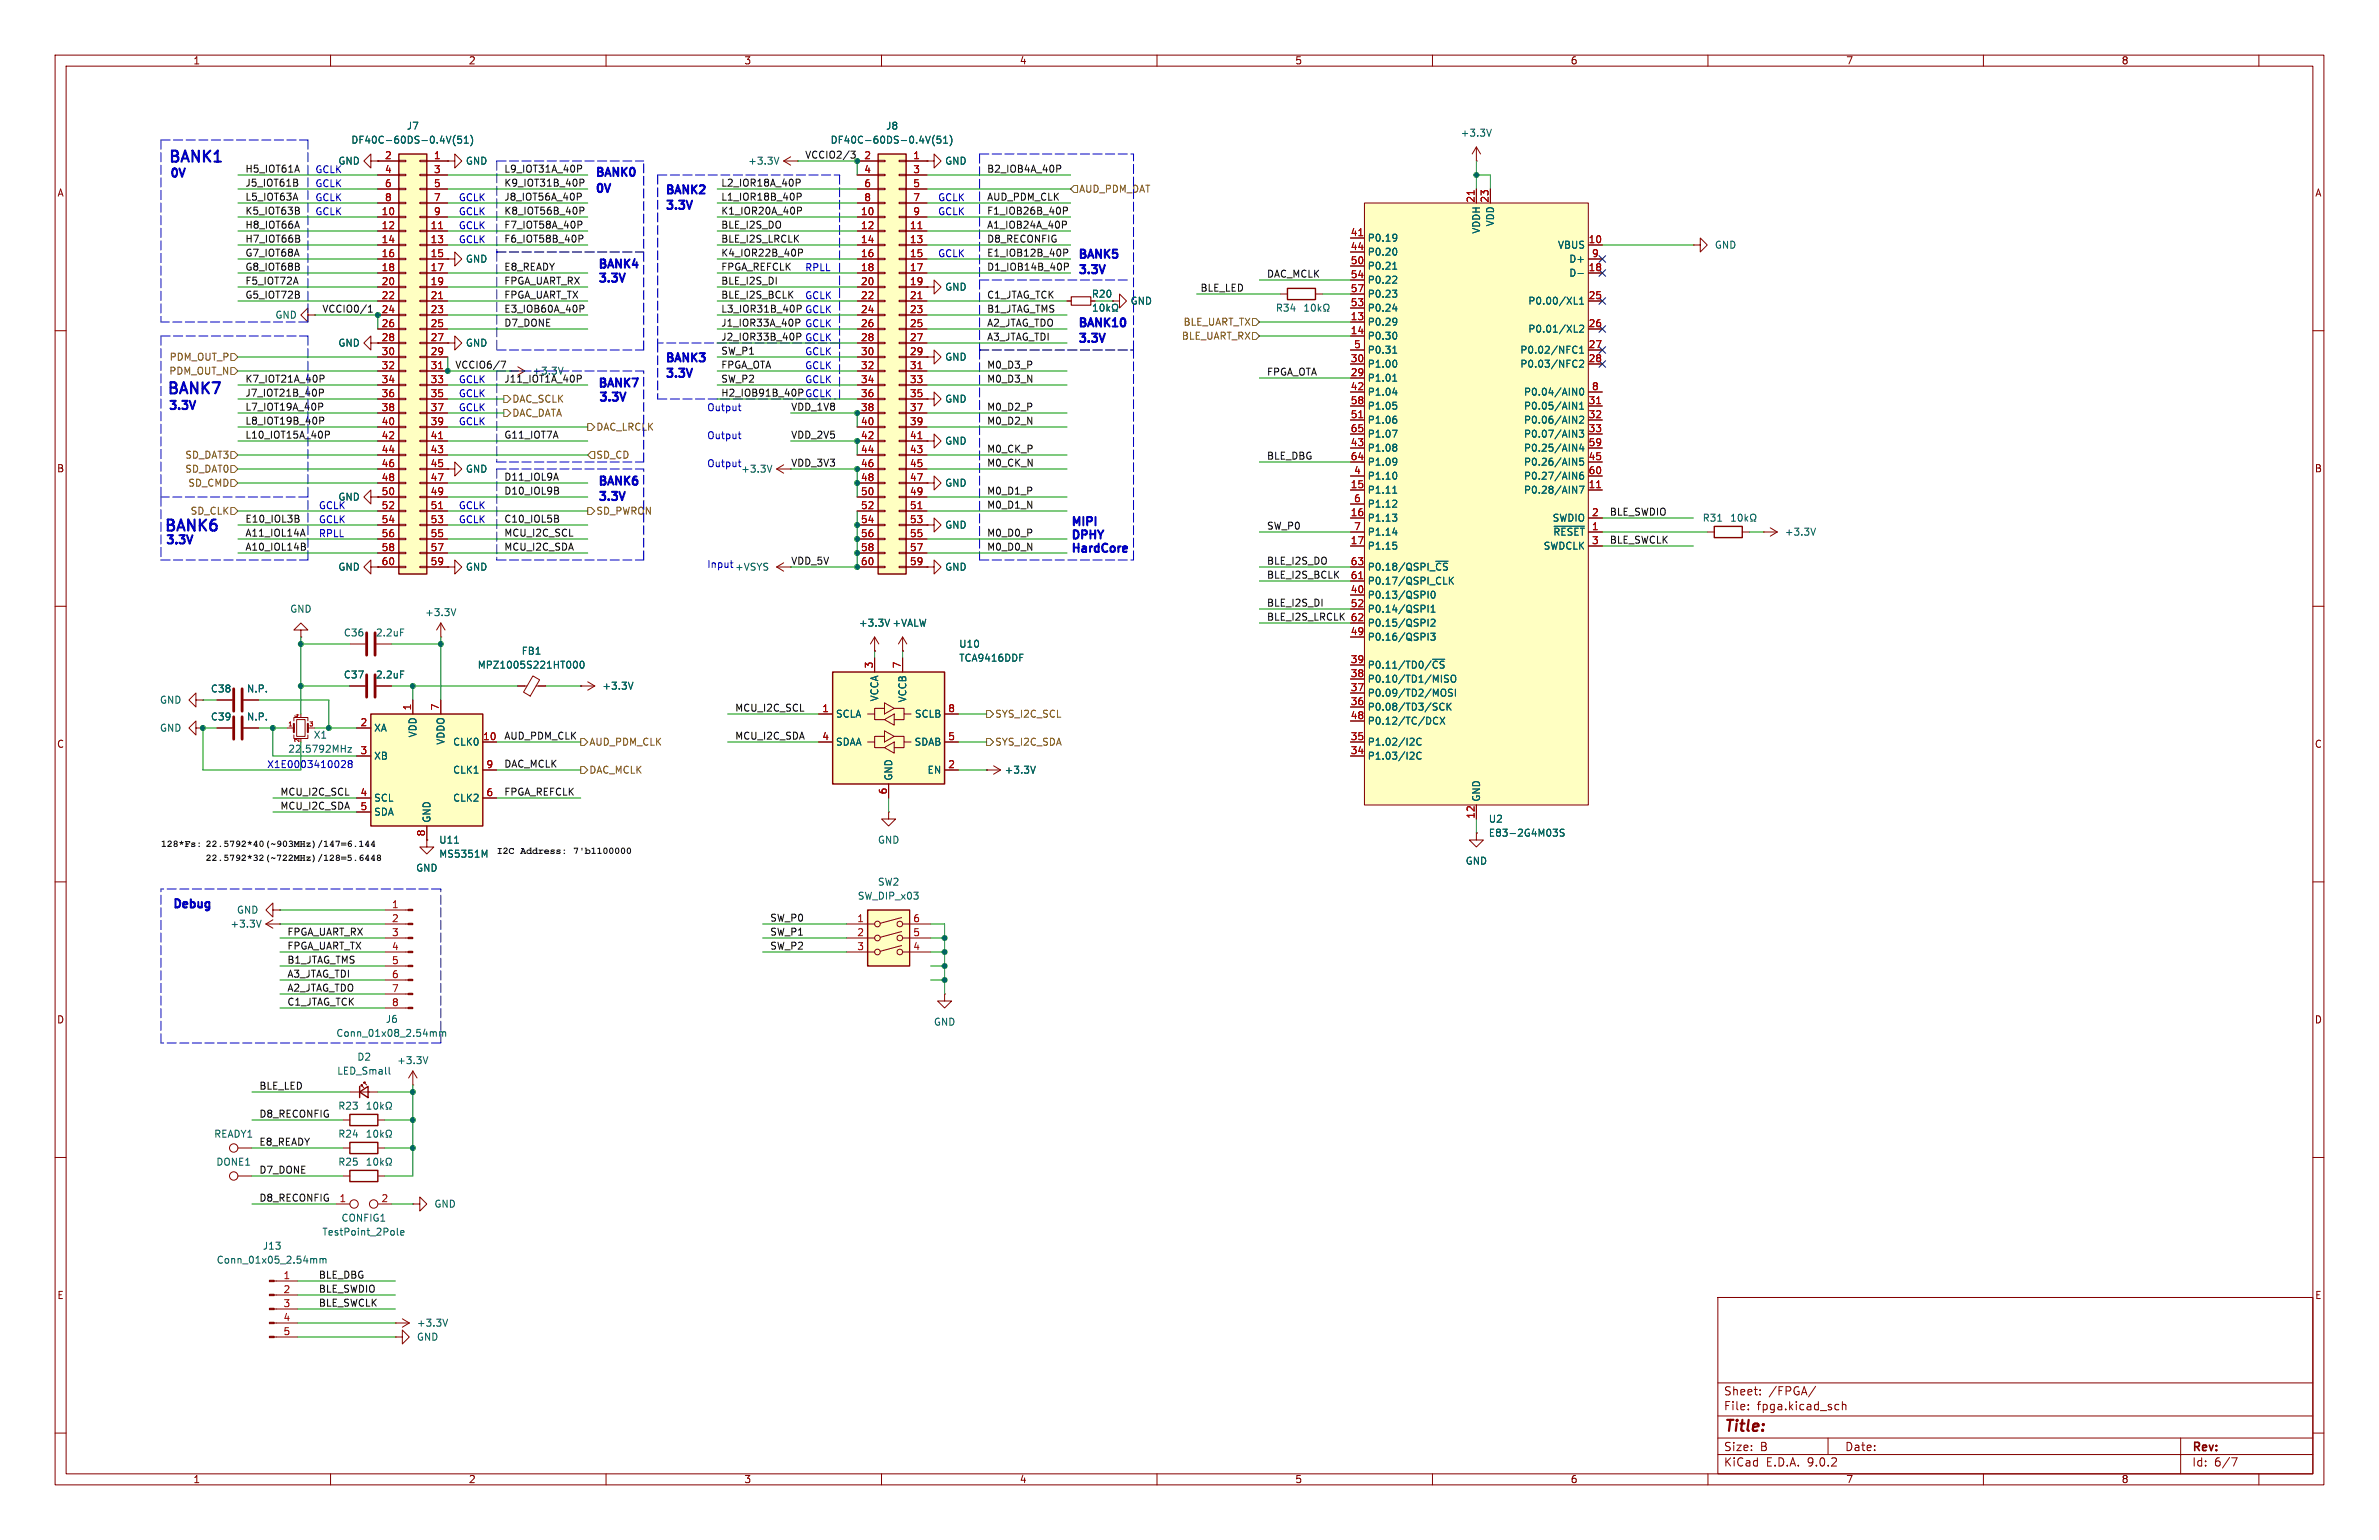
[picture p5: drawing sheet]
<svg xmlns="http://www.w3.org/2000/svg" width="432mm" height="279mm" viewBox="0 0 432 279" stroke-linecap="round" stroke-linejoin="round" font-family="sans-serif">
<defs><g id="words">
<g font-size="2.8" fill="#0000c2">
<text x="30.5" y="29.6">BANK1</text>
<text x="30.2" y="71.6">BANK7</text>
<text x="29.7" y="96.5">BANK6</text>
</g>
<text font-size="2.8" fill="#840000" x="312.8" y="260.3">Title:</text>
<g font-size="2.1" fill="#0000c2">
<text x="30.7" y="32.3">0V</text>
<text x="107.9" y="35.1">0V</text>
<text x="107.9" y="32.1">BANK0</text>
<text x="120.6" y="35.3">BANK2</text>
<text x="120.6" y="38.1">3.3V</text>
<text x="195.6" y="47">BANK5</text>
<text x="108.5" y="48.8">BANK4</text>
<text x="108.5" y="51.3">3.3V</text>
<text x="195.6" y="49.8">3.3V</text>
<text x="195.6" y="59.4">BANK10</text>
<text x="120.6" y="65.8">BANK3</text>
<text x="195.6" y="62.2">3.3V</text>
<text x="108.5" y="70.4">BANK7</text>
<text x="120.6" y="68.6">3.3V</text>
<text x="30.5" y="74.4">3.3V</text>
<text x="108.6" y="72.9">3.3V</text>
<text x="108.5" y="88.1">BANK6</text>
<text x="108.5" y="90.9">3.3V</text>
<text x="194.3" y="95.5">MIPI</text>
<text x="30" y="98.8">3.3V</text>
<text x="194.3" y="97.9">DPHY</text>
<text x="194.3" y="100.3">HardCore</text>
<text x="31.2" y="164.9">Debug</text>
</g>
<g font-size="2.1" fill="#840000">
<text x="312.8" y="256.1">File:</text>
<text x="312.8" y="253.4">Sheet:</text>
<text x="318.9" y="256.1">fpga.kicad_sch</text>
<text x="321" y="253.4">/FPGA/</text>
<text x="312.8" y="263.5">Size:</text>
<text x="319.5" y="263.5">B</text>
<text x="334.8" y="263.5">Date:</text>
<text x="397.8" y="263.7">Rev:</text>
<text x="312.8" y="266.3">KiCad</text>
<text x="320.5" y="266.3">E.D.A.</text>
<text x="328.1" y="266.3">9.0.2</text>
<text x="397.8" y="266.3">Id:</text>
<text x="401.9" y="266.3">6/7</text>
</g>
<g font-size="1.8" fill="#840000">
<text x="35" y="11.9">1</text>
<text x="85" y="11.9">2</text>
<text x="135" y="11.9">3</text>
<text x="185" y="11.9">4</text>
<text x="235" y="11.9">5</text>
<text x="285" y="11.9">6</text>
<text x="335" y="11.9">7</text>
<text x="385" y="11.9">8</text>
<text x="10.3" y="35.9">A</text>
<text x="420.1" y="35.9">A</text>
<text x="198.1" y="54.2">R20</text>
<text x="10.3" y="85.9">B</text>
<text x="420.1" y="85.9">B</text>
<text x="10.3" y="135.9">C</text>
<text x="420.1" y="135.9">C</text>
<text x="10.3" y="185.9">D</text>
<text x="420.1" y="185.9">D</text>
<text x="10.3" y="235.9">E</text>
<text x="420.1" y="235.9">E</text>
<text x="35" y="269.3">1</text>
<text x="85" y="269.3">2</text>
<text x="135" y="269.3">3</text>
<text x="185" y="269.3">4</text>
<text x="235" y="269.3">5</text>
<text x="285" y="269.3">6</text>
<text x="335" y="269.3">7</text>
<text x="385" y="269.3">8</text>
</g>
<g font-size="1.8" fill="#006464">
<text x="73.7" y="23.7">J7</text>
<text x="160.7" y="23.7">J8</text>
<text x="63.7" y="26.3">DF40C-60DS-0.4V(51)</text>
<text x="150.7" y="26.3">DF40C-60DS-0.4V(51)</text>
<text x="265" y="25">+3.3V</text>
<text x="61.3" y="30.1">GND</text>
<text x="84.5" y="30.1">GND</text>
<text x="135.7" y="30.1">+3.3V</text>
<text x="171.5" y="30.1">GND</text>
<text x="271.4" y="41.2" transform="rotate(-90 271.4 41.2)">VDD</text>
<text x="84.5" y="47.9">GND</text>
<text x="248.2" y="44">P0.19</text>
<text x="248.2" y="46.6">P0.20</text>
<text x="268.8" y="42.5" transform="rotate(-90 268.8 42.5)">VDDH</text>
<text x="282.7" y="45.3">VBUS</text>
<text x="284.7" y="47.9">D+</text>
<text x="311.2" y="45.3">GND</text>
<text x="171.5" y="52.9">GND</text>
<text x="248.2" y="49.1">P0.21</text>
<text x="248.2" y="51.7">P0.22</text>
<text x="284.7" y="50.4">D-</text>
<text x="49.9" y="58">GND</text>
<text x="205.1" y="55.5">GND</text>
<text x="231.5" y="56.7">R34</text>
<text x="248.2" y="54.2">P0.23</text>
<text x="248.2" y="56.7">P0.24</text>
<text x="248.2" y="59.3">P0.29</text>
<text x="277.3" y="55.5">P0.00/XL1</text>
<text x="61.3" y="63.1">GND</text>
<text x="84.5" y="63.1">GND</text>
<text x="171.5" y="65.6">GND</text>
<text x="248.2" y="61.8">P0.30</text>
<text x="248.2" y="64.4">P0.31</text>
<text x="275.8" y="64.4">P0.02/NFC1</text>
<text x="277.3" y="60.6">P0.01/XL2</text>
<text x="248.2" y="66.9">P1.00</text>
<text x="248.2" y="69.4">P1.01</text>
<text x="248.2" y="72">P1.04</text>
<text x="275.8" y="66.9">P0.03/NFC2</text>
<text x="276.5" y="72">P0.04/AIN0</text>
<text x="171.5" y="73.3">GND</text>
<text x="248.2" y="74.5">P1.05</text>
<text x="248.2" y="77.1">P1.06</text>
<text x="276.5" y="74.5">P0.05/AIN1</text>
<text x="276.5" y="77.1">P0.06/AIN2</text>
<text x="171.5" y="80.9">GND</text>
<text x="248.2" y="79.6">P1.07</text>
<text x="248.2" y="82.1">P1.08</text>
<text x="276.5" y="79.6">P0.07/AIN3</text>
<text x="276.5" y="82.1">P0.25/AIN4</text>
<text x="84.5" y="86">GND</text>
<text x="171.5" y="88.5">GND</text>
<text x="248.2" y="84.7">P1.09</text>
<text x="248.2" y="87.2">P1.10</text>
<text x="248.2" y="89.8">P1.11</text>
<text x="276.5" y="84.7">P0.26/AIN5</text>
<text x="276.5" y="87.2">P0.27/AIN6</text>
<text x="276.5" y="89.8">P0.28/AIN7</text>
<text x="61.3" y="91">GND</text>
<text x="248.2" y="92.3">P1.12</text>
<text x="248.2" y="94.8">P1.13</text>
<text x="281.7" y="94.8">SWDIO</text>
<text x="308.9" y="94.8">R31</text>
<text x="171.5" y="96.1">GND</text>
<text x="248.2" y="97.4">P1.14</text>
<text x="248.2" y="99.9">P1.15</text>
<text x="280.1" y="99.9">SWDCLK</text>
<text x="281.8" y="97.4">~{RESET}</text>
<text x="323.9" y="97.4">+3.3V</text>
<text x="61.3" y="103.7">GND</text>
<text x="84.5" y="103.7">GND</text>
<text x="171.5" y="103.7">GND</text>
<text x="248.2" y="103.7">P0.18/QSPI_~{CS}</text>
<text x="248.2" y="106.3">P0.17/QSPI_CLK</text>
<text x="52.6" y="111.4">GND</text>
<text x="77.1" y="112">+3.3V</text>
<text x="155.8" y="113.9">+3.3V</text>
<text x="161.9" y="113.9">+VALW</text>
<text x="248.2" y="108.8">P0.13/QSPI0</text>
<text x="248.2" y="111.4">P0.14/QSPI1</text>
<text x="248.2" y="113.9">P0.15/QSPI2</text>
<text x="62.3" y="115.7">C36</text>
<text x="68.1" y="115.7">2.2uF</text>
<text x="94.6" y="119">FB1</text>
<text x="174" y="117.7">U10</text>
<text x="248.2" y="116.4">P0.16/QSPI3</text>
<text x="38.2" y="125.8">C38</text>
<text x="44.7" y="125.8">N.P.</text>
<text x="62.3" y="123.3">C37</text>
<text x="68.1" y="123.3">2.2uF</text>
<text x="86.6" y="121.5">MPZ1005S221HT000</text>
<text x="109.2" y="125.3">+3.3V</text>
<text x="174" y="120.2">TCA9416DDF</text>
<text x="248.2" y="121.5">P0.11/TD0/~{CS}</text>
<text x="248.2" y="124.1">P0.10/TD1/MISO</text>
<text x="28.9" y="127.9">GND</text>
<text x="38.2" y="130.9">C39</text>
<text x="44.7" y="130.9">N.P.</text>
<text x="151.6" y="130.4">SCLA</text>
<text x="159.6" y="127.3" transform="rotate(-90 159.6 127.3)">VCCA</text>
<text x="164.7" y="127.5" transform="rotate(-90 164.7 127.5)">VCCB</text>
<text x="166" y="130.4">SCLB</text>
<text x="248.2" y="126.6">P0.09/TD2/MOSI</text>
<text x="248.2" y="129.1">P0.08/TD3/SCK</text>
<text x="248.2" y="131.7">P0.12/TC/DCX</text>
<text x="28.9" y="132.9">GND</text>
<text x="52.2" y="136.8">22.5792MHz</text>
<text x="56.9" y="134.2">X1</text>
<text x="67.8" y="132.9">XA</text>
<text x="75.8" y="133.9" transform="rotate(-90 75.8 133.9)">VDD</text>
<text x="80.9" y="135.2" transform="rotate(-90 80.9 135.2)">VDDO</text>
<text x="82.1" y="135.5">CLK0</text>
<text x="151.6" y="135.5">SDAA</text>
<text x="165.9" y="135.5">SDAB</text>
<text x="248.2" y="135.5">P1.02/I2C</text>
<text x="67.8" y="138">XB</text>
<text x="82.1" y="140.6">CLK1</text>
<text x="162.2" y="141.7" transform="rotate(-90 162.2 141.7)">GND</text>
<text x="168.3" y="140.6">EN</text>
<text x="182.3" y="140.6">+3.3V</text>
<text x="248.2" y="138">P1.03/I2C</text>
<text x="67.8" y="145.6">SCL</text>
<text x="67.8" y="148.2">SDA</text>
<text x="78.3" y="149.4" transform="rotate(-90 78.3 149.4)">GND</text>
<text x="82.1" y="145.6">CLK2</text>
<text x="268.8" y="145.5" transform="rotate(-90 268.8 145.5)">GND</text>
<text x="270.1" y="149.5">U2</text>
<text x="79.6" y="153.3">U11</text>
<text x="79.6" y="155.8">MS5351M</text>
<text x="159.3" y="153.3">GND</text>
<text x="270.1" y="152">E83-2G4M03S</text>
<text x="75.4" y="158.3">GND</text>
<text x="159.3" y="160.9">SW2</text>
<text x="265.9" y="157.1">GND</text>
<text x="42.9" y="166">GND</text>
<text x="155.6" y="163.4">SW_DIP_x03</text>
<text x="41.7" y="168.5">+3.3V</text>
<text x="69.9" y="185.8">J6</text>
<text x="60.9" y="188.3">Conn_01x08_2.54mm</text>
<text x="169.4" y="186.3">GND</text>
<text x="61.1" y="195.2">LED_Small</text>
<text x="64.8" y="192.6">D2</text>
<text x="72" y="193.3">+3.3V</text>
<text x="61.3" y="201.5">R23</text>
<text x="38.8" y="206.6">READY1</text>
<text x="61.3" y="206.6">R24</text>
<text x="39.2" y="211.7">DONE1</text>
<text x="61.3" y="211.7">R25</text>
<text x="61.9" y="221.8">CONFIG1</text>
<text x="78.7" y="219.3">GND</text>
<text x="47.6" y="226.9">J13</text>
<text x="58.4" y="224.4">TestPoint_2Pole</text>
<text x="39.2" y="229.5">Conn_01x05_2.54mm</text>
<text x="75.6" y="243.4">GND</text>
<text x="75.6" y="240.9">+3.3V</text>
</g>
<g font-size="1.8" fill="#a90000">
<text x="69.8" y="29">2</text>
<text x="78.7" y="29">1</text>
<text x="156.8" y="29">2</text>
<text x="165.7" y="29">1</text>
<text x="69.8" y="31.5">4</text>
<text x="69.8" y="34">6</text>
<text x="78.7" y="31.5">3</text>
<text x="78.7" y="34">5</text>
<text x="156.8" y="31.5">4</text>
<text x="156.8" y="34">6</text>
<text x="165.7" y="31.5">3</text>
<text x="165.7" y="34">5</text>
<text x="69.2" y="39.1">10</text>
<text x="69.2" y="41.7">12</text>
<text x="69.8" y="36.6">8</text>
<text x="78.1" y="41.7">11</text>
<text x="78.7" y="36.6">7</text>
<text x="78.7" y="39.1">9</text>
<text x="156.2" y="39.1">10</text>
<text x="156.2" y="41.7">12</text>
<text x="156.8" y="36.6">8</text>
<text x="165.1" y="41.7">11</text>
<text x="165.7" y="36.6">7</text>
<text x="165.7" y="39.1">9</text>
<text x="267.7" y="36.9" transform="rotate(-90 267.7 36.9)">21</text>
<text x="270.3" y="36.9" transform="rotate(-90 270.3 36.9)">23</text>
<text x="69.2" y="44.2">14</text>
<text x="69.2" y="46.7">16</text>
<text x="78.1" y="44.2">13</text>
<text x="78.1" y="46.7">15</text>
<text x="156.2" y="44.2">14</text>
<text x="156.2" y="46.7">16</text>
<text x="165.1" y="44.2">13</text>
<text x="165.1" y="46.7">15</text>
<text x="245.1" y="42.9">41</text>
<text x="245.1" y="45.5">44</text>
<text x="288.2" y="44.2">10</text>
<text x="288.9" y="46.7">9</text>
<text x="69.2" y="49.3">18</text>
<text x="69.2" y="51.8">20</text>
<text x="78.1" y="49.3">17</text>
<text x="78.1" y="51.8">19</text>
<text x="156.2" y="49.3">18</text>
<text x="156.2" y="51.8">20</text>
<text x="165.1" y="49.3">17</text>
<text x="165.1" y="51.8">19</text>
<text x="245.1" y="48">50</text>
<text x="245.1" y="50.5">54</text>
<text x="245.1" y="53.1">57</text>
<text x="288.2" y="49.3">18</text>
<text x="69.2" y="54.4">22</text>
<text x="69.2" y="56.9">24</text>
<text x="69.2" y="59.4">26</text>
<text x="78.1" y="54.4">21</text>
<text x="78.1" y="56.9">23</text>
<text x="78.1" y="59.4">25</text>
<text x="156.2" y="54.4">22</text>
<text x="156.2" y="56.9">24</text>
<text x="156.2" y="59.4">26</text>
<text x="165.1" y="54.4">21</text>
<text x="165.1" y="56.9">23</text>
<text x="165.1" y="59.4">25</text>
<text x="245.1" y="55.6">53</text>
<text x="245.1" y="58.2">13</text>
<text x="288.2" y="54.4">25</text>
<text x="288.2" y="59.4">26</text>
<text x="69.2" y="62">28</text>
<text x="69.2" y="64.5">30</text>
<text x="78.1" y="62">27</text>
<text x="78.1" y="64.5">29</text>
<text x="156.2" y="62">28</text>
<text x="156.2" y="64.5">30</text>
<text x="165.1" y="62">27</text>
<text x="165.1" y="64.5">29</text>
<text x="245.1" y="60.7">14</text>
<text x="245.1" y="65.8">30</text>
<text x="245.7" y="63.2">5</text>
<text x="288.2" y="63.2">27</text>
<text x="288.2" y="65.8">28</text>
<text x="69.2" y="67.1">32</text>
<text x="69.2" y="69.6">34</text>
<text x="78.1" y="67.1">31</text>
<text x="78.1" y="69.6">33</text>
<text x="156.2" y="67.1">32</text>
<text x="156.2" y="69.6">34</text>
<text x="165.1" y="67.1">31</text>
<text x="165.1" y="69.6">33</text>
<text x="245.1" y="68.3">29</text>
<text x="245.1" y="70.9">42</text>
<text x="288.9" y="70.9">8</text>
<text x="69.2" y="72.1">36</text>
<text x="69.2" y="74.7">38</text>
<text x="69.2" y="77.2">40</text>
<text x="78.1" y="72.1">35</text>
<text x="78.1" y="74.7">37</text>
<text x="78.1" y="77.2">39</text>
<text x="156.2" y="72.1">36</text>
<text x="156.2" y="74.7">38</text>
<text x="156.2" y="77.2">40</text>
<text x="165.1" y="72.1">35</text>
<text x="165.1" y="74.7">37</text>
<text x="165.1" y="77.2">39</text>
<text x="245.1" y="73.4">58</text>
<text x="245.1" y="75.9">51</text>
<text x="288.2" y="73.4">31</text>
<text x="288.2" y="75.9">32</text>
<text x="69.2" y="79.8">42</text>
<text x="69.2" y="82.3">44</text>
<text x="78.1" y="79.8">41</text>
<text x="78.1" y="82.3">43</text>
<text x="156.2" y="79.8">42</text>
<text x="156.2" y="82.3">44</text>
<text x="165.1" y="79.8">41</text>
<text x="165.1" y="82.3">43</text>
<text x="245.1" y="78.5">65</text>
<text x="245.1" y="81">43</text>
<text x="245.1" y="83.6">64</text>
<text x="288.2" y="78.5">33</text>
<text x="288.2" y="81">59</text>
<text x="288.2" y="83.6">45</text>
<text x="69.2" y="84.8">46</text>
<text x="69.2" y="87.4">48</text>
<text x="69.2" y="89.9">50</text>
<text x="78.1" y="84.8">45</text>
<text x="78.1" y="87.4">47</text>
<text x="78.1" y="89.9">49</text>
<text x="156.2" y="84.8">46</text>
<text x="156.2" y="87.4">48</text>
<text x="156.2" y="89.9">50</text>
<text x="165.1" y="84.8">45</text>
<text x="165.1" y="87.4">47</text>
<text x="165.1" y="89.9">49</text>
<text x="245.1" y="88.6">15</text>
<text x="245.7" y="86.1">4</text>
<text x="288.2" y="86.1">60</text>
<text x="288.2" y="88.6">11</text>
<text x="69.2" y="92.5">52</text>
<text x="69.2" y="95">54</text>
<text x="78.1" y="92.5">51</text>
<text x="78.1" y="95">53</text>
<text x="156.2" y="92.5">52</text>
<text x="156.2" y="95">54</text>
<text x="165.1" y="92.5">51</text>
<text x="165.1" y="95">53</text>
<text x="245.1" y="93.7">16</text>
<text x="245.7" y="91.2">6</text>
<text x="288.9" y="93.7">2</text>
<text x="69.2" y="97.5">56</text>
<text x="69.2" y="100.1">58</text>
<text x="78.1" y="97.5">55</text>
<text x="78.1" y="100.1">57</text>
<text x="156.2" y="97.5">56</text>
<text x="156.2" y="100.1">58</text>
<text x="165.1" y="97.5">55</text>
<text x="165.1" y="100.1">57</text>
<text x="245.1" y="98.8">17</text>
<text x="245.7" y="96.3">7</text>
<text x="288.9" y="96.3">1</text>
<text x="288.9" y="98.8">3</text>
<text x="69.2" y="102.6">60</text>
<text x="78.1" y="102.6">59</text>
<text x="156.2" y="102.6">60</text>
<text x="165.1" y="102.6">59</text>
<text x="245.1" y="102.6">63</text>
<text x="245.1" y="105.2">61</text>
<text x="245.1" y="107.7">40</text>
<text x="245.1" y="110.2">52</text>
<text x="245.1" y="112.8">62</text>
<text x="245.1" y="115.3">49</text>
<text x="158.5" y="121.4" transform="rotate(-90 158.5 121.4)">3</text>
<text x="163.6" y="121.4" transform="rotate(-90 163.6 121.4)">7</text>
<text x="245.1" y="120.4">39</text>
<text x="245.1" y="122.9">38</text>
<text x="245.1" y="125.5">37</text>
<text x="65.3" y="131.8">2</text>
<text x="74.7" y="129" transform="rotate(-90 74.7 129)">1</text>
<text x="79.8" y="129" transform="rotate(-90 79.8 129)">7</text>
<text x="149.2" y="129.3">1</text>
<text x="172" y="129.3">8</text>
<text x="245.1" y="128">36</text>
<text x="245.1" y="130.6">48</text>
<text x="65.3" y="136.9">3</text>
<text x="87.6" y="134.4">10</text>
<text x="149.2" y="134.4">4</text>
<text x="172" y="134.4">5</text>
<text x="245.1" y="134.4">35</text>
<text x="245.1" y="136.9">34</text>
<text x="88.2" y="139.4">9</text>
<text x="172" y="139.4">2</text>
<text x="65.3" y="144.5">4</text>
<text x="65.3" y="147.1">5</text>
<text x="88.2" y="144.5">6</text>
<text x="161" y="144.2" transform="rotate(-90 161 144.2)">6</text>
<text x="267.7" y="148.6" transform="rotate(-90 267.7 148.6)">12</text>
<text x="77.2" y="151.8" transform="rotate(-90 77.2 151.8)">8</text>
<text x="71" y="164.8">1</text>
<text x="71" y="167.4">2</text>
<text x="155.5" y="167.4">1</text>
<text x="165.7" y="167.4">6</text>
<text x="71" y="169.9">3</text>
<text x="71" y="172.5">4</text>
<text x="155.5" y="169.9">2</text>
<text x="155.5" y="172.5">3</text>
<text x="165.7" y="169.9">5</text>
<text x="165.7" y="172.5">4</text>
<text x="71" y="175">5</text>
<text x="71" y="177.5">6</text>
<text x="71" y="180.1">7</text>
<text x="71" y="182.6">8</text>
<text x="61.5" y="218.2">1</text>
<text x="69.1" y="218.2">2</text>
<text x="51.4" y="232.2">1</text>
<text x="51.4" y="234.7">2</text>
<text x="51.4" y="237.2">3</text>
<text x="51.4" y="239.8">4</text>
<text x="51.4" y="242.3">5</text>
</g>
<g font-size="1.8" fill="#0f0f0f">
<text x="146" y="28.9">VCCIO2/3</text>
<text x="44.4" y="31.4">H5_IOT61A</text>
<text x="44.4" y="33.9">J5_IOT61B</text>
<text x="91.4" y="33.9">K9_IOT31B_40P</text>
<text x="91.4" y="31.4">L9_IOT31A_40P</text>
<text x="130.8" y="33.9">L2_IOR18A_40P</text>
<text x="179.1" y="31.4">B2_IOB4A_40P</text>
<text x="44.4" y="41.6">H8_IOT66A</text>
<text x="44.4" y="39">K5_IOT63B</text>
<text x="44.4" y="36.5">L5_IOT63A</text>
<text x="91.4" y="39">K8_IOT56B_40P</text>
<text x="91.4" y="36.5">J8_IOT56A_40P</text>
<text x="91.4" y="41.6">F7_IOT58A_40P</text>
<text x="130.8" y="39">K1_IOR20A_40P</text>
<text x="130.8" y="36.5">L1_IOR18B_40P</text>
<text x="130.8" y="41.6">BLE_I2S_DO</text>
<text x="179.1" y="41.6">A1_IOB24A_40P</text>
<text x="179.1" y="39">F1_IOB26B_40P</text>
<text x="179.1" y="36.5">AUD_PDM_CLK</text>
<text x="44.4" y="44.1">H7_IOT66B</text>
<text x="44.4" y="46.6">G7_IOT68A</text>
<text x="91.4" y="44.1">F6_IOT58B_40P</text>
<text x="130.8" y="44.1">BLE_I2S_LRCLK</text>
<text x="130.8" y="46.6">K4_IOR22B_40P</text>
<text x="179.1" y="46.6">E1_IOB12B_40P</text>
<text x="179.1" y="44.1">D8_RECONFIG</text>
<text x="44.4" y="51.7">F5_IOT72A</text>
<text x="44.4" y="49.2">G8_IOT68B</text>
<text x="91.4" y="51.7">FPGA_UART_RX</text>
<text x="91.4" y="49.2">E8_READY</text>
<text x="130.8" y="49.2">FPGA_REFCLK</text>
<text x="130.8" y="51.7">BLE_I2S_DI</text>
<text x="179.1" y="49.2">D1_IOB14B_40P</text>
<text x="217.8" y="53">BLE_LED</text>
<text x="229.9" y="50.5">DAC_MCLK</text>
<text x="44.4" y="54.3">G5_IOT72B</text>
<text x="58.4" y="56.8">VCCIO0/1</text>
<text x="91.4" y="56.8">E3_IOB60A_40P</text>
<text x="91.4" y="54.3">FPGA_UART_TX</text>
<text x="91.4" y="59.3">D7_DONE</text>
<text x="130.8" y="59.3">J1_IOR33A_40P</text>
<text x="130.8" y="56.8">L3_IOR31B_40P</text>
<text x="130.8" y="54.3">BLE_I2S_BCLK</text>
<text x="179.1" y="59.3">A2_JTAG_TDO</text>
<text x="179.1" y="56.8">B1_JTAG_TMS</text>
<text x="179.1" y="54.3">C1_JTAG_TCK</text>
<text x="130.8" y="61.9">J2_IOR33B_40P</text>
<text x="130.8" y="64.4">SW_P1</text>
<text x="179.1" y="61.9">A3_JTAG_TDI</text>
<text x="44.4" y="69.5">K7_IOT21A_40P</text>
<text x="82.5" y="67">VCCIO6/7</text>
<text x="91.4" y="69.5">J11_IOT1A_40P</text>
<text x="96.5" y="68.2">+3.3V</text>
<text x="130.8" y="67">FPGA_OTA</text>
<text x="130.8" y="69.5">SW_P2</text>
<text x="179.1" y="67">M0_D3_P</text>
<text x="179.1" y="69.5">M0_D3_N</text>
<text x="229.9" y="68.2">FPGA_OTA</text>
<text x="44.4" y="72">J7_IOT21B_40P</text>
<text x="44.4" y="74.6">L7_IOT19A_40P</text>
<text x="44.4" y="77.1">L8_IOT19B_40P</text>
<text x="130.8" y="72">H2_IOB91B_40P</text>
<text x="143.5" y="74.6">VDD_1V8</text>
<text x="179.1" y="74.6">M0_D2_P</text>
<text x="179.1" y="77.1">M0_D2_N</text>
<text x="44.4" y="79.7">L10_IOT15A_40P</text>
<text x="91.4" y="79.7">G11_IOT7A</text>
<text x="143.5" y="79.7">VDD_2V5</text>
<text x="179.1" y="82.2">M0_CK_P</text>
<text x="229.9" y="83.5">BLE_DBG</text>
<text x="91.4" y="87.3">D11_IOL9A</text>
<text x="91.4" y="89.8">D10_IOL9B</text>
<text x="143.5" y="84.7">VDD_3V3</text>
<text x="179.1" y="89.8">M0_D1_P</text>
<text x="179.1" y="84.7">M0_CK_N</text>
<text x="44.4" y="94.9">E10_IOL3B</text>
<text x="91.4" y="94.9">C10_IOL5B</text>
<text x="179.1" y="92.4">M0_D1_N</text>
<text x="292.1" y="93.6">BLE_SWDIO</text>
<text x="44.4" y="97.4">A11_IOL14A</text>
<text x="44.4" y="100">A10_IOL14B</text>
<text x="91.4" y="97.4">MCU_I2C_SCL</text>
<text x="91.4" y="100">MCU_I2C_SDA</text>
<text x="179.1" y="100">M0_D0_N</text>
<text x="179.1" y="97.4">M0_D0_P</text>
<text x="229.9" y="96.2">SW_P0</text>
<text x="292.1" y="98.7">BLE_SWCLK</text>
<text x="143.5" y="102.5">VDD_5V</text>
<text x="229.9" y="105.1">BLE_I2S_BCLK</text>
<text x="229.9" y="102.5">BLE_I2S_DO</text>
<text x="229.9" y="112.7">BLE_I2S_LRCLK</text>
<text x="229.9" y="110.1">BLE_I2S_DI</text>
<text x="133.3" y="129.2">MCU_I2C_SCL</text>
<text x="91.4" y="134.3">AUD_PDM_CLK</text>
<text x="133.3" y="134.3">MCU_I2C_SDA</text>
<text x="91.4" y="139.4">DAC_MCLK</text>
<text x="50.8" y="147">MCU_I2C_SDA</text>
<text x="50.8" y="144.4">MCU_I2C_SCL</text>
<text x="91.4" y="144.4">FPGA_REFCLK</text>
<text x="139.7" y="167.3">SW_P0</text>
<text x="52.1" y="169.8">FPGA_UART_RX</text>
<text x="52.1" y="172.4">FPGA_UART_TX</text>
<text x="139.7" y="169.8">SW_P1</text>
<text x="139.7" y="172.4">SW_P2</text>
<text x="52.1" y="174.9">B1_JTAG_TMS</text>
<text x="52.1" y="180">A2_JTAG_TDO</text>
<text x="52.1" y="177.5">A3_JTAG_TDI</text>
<text x="52.1" y="182.5">C1_JTAG_TCK</text>
<text x="47" y="197.8">BLE_LED</text>
<text x="47" y="202.9">D8_RECONFIG</text>
<text x="47" y="207.9">E8_READY</text>
<text x="47" y="213">D7_DONE</text>
<text x="47" y="218.1">D8_RECONFIG</text>
<text x="57.8" y="232.1">BLE_DBG</text>
<text x="57.8" y="237.1">BLE_SWCLK</text>
<text x="57.8" y="234.6">BLE_SWDIO</text>
</g>
<g font-size="1.8" fill="#0000c2">
<text x="57.1" y="34">GCLK</text>
<text x="57.1" y="31.5">GCLK</text>
<text x="57.1" y="39.1">GCLK</text>
<text x="57.1" y="36.6">GCLK</text>
<text x="83.2" y="41.7">GCLK</text>
<text x="83.2" y="39.1">GCLK</text>
<text x="83.2" y="36.6">GCLK</text>
<text x="170.2" y="39.1">GCLK</text>
<text x="170.2" y="36.6">GCLK</text>
<text x="83.2" y="44.2">GCLK</text>
<text x="170.2" y="46.7">GCLK</text>
<text x="146" y="49.3">RPLL</text>
<text x="146" y="59.4">GCLK</text>
<text x="146" y="56.9">GCLK</text>
<text x="146" y="54.4">GCLK</text>
<text x="146" y="62">GCLK</text>
<text x="146" y="64.5">GCLK</text>
<text x="83.2" y="69.6">GCLK</text>
<text x="146" y="69.6">GCLK</text>
<text x="146" y="67.1">GCLK</text>
<text x="83.2" y="72.1">GCLK</text>
<text x="83.2" y="74.7">GCLK</text>
<text x="83.2" y="77.2">GCLK</text>
<text x="128.3" y="74.7">Output</text>
<text x="146" y="72.1">GCLK</text>
<text x="128.3" y="79.8">Output</text>
<text x="128.3" y="84.8">Output</text>
<text x="134.4" y="86">+3.3V</text>
<text x="34.5" y="93.6">SD_CLK</text>
<text x="57.8" y="92.5">GCLK</text>
<text x="57.8" y="95">GCLK</text>
<text x="83.2" y="95">GCLK</text>
<text x="83.2" y="92.5">GCLK</text>
<text x="57.8" y="97.5">RPLL</text>
<text x="128.3" y="103.1">Input</text>
<text x="133.3" y="103.7">+VSYS</text>
<text x="48.4" y="139.6">X1E0003410028</text>
</g>
<g font-size="1.8" fill="#725600">
<text x="195.8" y="35.2">AUD_PDM_DAT</text>
<text x="214.7" y="59.3">BLE_UART_TX</text>
<text x="30.7" y="65.6">PDM_OUT_P</text>
<text x="214.4" y="61.8">BLE_UART_RX</text>
<text x="30.6" y="68.2">PDM_OUT_N</text>
<text x="92.9" y="75.8">DAC_DATA</text>
<text x="92.9" y="73.3">DAC_SCLK</text>
<text x="33.5" y="83.4">SD_DAT3</text>
<text x="108.1" y="78.3">DAC_LRCLK</text>
<text x="108.1" y="83.4">SD_CD</text>
<text x="33.5" y="86">SD_DAT0</text>
<text x="34.1" y="88.5">SD_CMD</text>
<text x="108.1" y="93.6">SD_PWRON</text>
<text x="180.5" y="130.4">SYS_I2C_SCL</text>
<text x="106.9" y="135.5">AUD_PDM_CLK</text>
<text x="180.5" y="135.5">SYS_I2C_SDA</text>
<text x="106.9" y="140.6">DAC_MCLK</text>
</g>
<g font-size="1.8">
<text x="29.2" y="154.1">128*Fs:</text>
<text x="37.3" y="154.1">22.5792*40(~903MHz)/147=6.144</text>
<text x="90.2" y="155.4">I2C</text>
<text x="94.4" y="155.4">Address:</text>
<text x="104" y="155.4">7'b1100000</text>
<text x="37.3" y="156.7">22.5792*32(~722MHz)/128=5.6448</text>
</g>
<g font-size="1.1" fill="#a90000">
<text x="52.2" y="131.8">1</text>
<text x="54.4" y="130.4" transform="rotate(-90 54.4 130.4)">4</text>
<text x="56" y="131.8">3</text>
<text x="54.4" y="134.8" transform="rotate(-90 54.4 134.8)">2</text>
</g>
</g></defs>
<g fill="none" stroke="#840000" stroke-width=".18">
<path d="M10 10h411.8v259.4h-411.8zM12 12h407.8v255.4h-407.8zM60 10v2M110 10v2M160 10v2M210 10v2M260 10v2M310 10v2M360 10v2M410 10v2M201.9 54.6h1.3v-1.3l1.3 1.3-1.3 1.3v-1.3M201.9 54.6h.1"/>
<path d="M10 60h2M67.3 62.2v-1.2l-1.3 1.2 1.3 1.3v-1.3h1.3M68.6 62.2h.1M81.3 62.2h1.2v-1.2l1.3 1.2-1.3 1.3v-1.3M81.3 62.2h.1M419.8 60h2M67.3 90.2v-1.3l-1.3 1.3 1.3 1.2v-1.2h1.3M68.6 90.2h.1M10 110h2M168.3 102.9h1.2v-1.3l1.3 1.3-1.3 1.2v-1.2M168.3 102.9h.1M419.8 110h2"/>
<path d="M10 160h2M419.8 160h2M69.8 165.1h4.3M69.8 167.6h4.3M69.8 170.2h4.3M69.8 172.7h4.3M69.8 175.3h4.3M69.8 177.8h4.3M69.8 180.3h4.3M69.8 182.9h4.3M171.4 180.3v1.3h1.3l-1.3 1.3-1.2-1.3h1.2M171.4 180.3h.1"/>
<path d="M10 210h2M43.2 213.4h2.5M43.2 208.3h2.5M74.9 218.4h1.3v-1.2l1.3 1.2-1.3 1.3v-1.3M74.9 218.4h.1M419.8 210h2M49.8 232.4h4.2M49.8 235h4.2M49.8 237.5h4.2M311.8 235.4h108v32h-108zM10 260h2M49.8 240h4.2"/>
<path d="M49.8 242.6h4.2M311.8 256.9h108M311.8 250.9h108M317.3 255.6v.2M317.3 254.9v.1M319.5 252.9v.2M319.5 252.2v.1M329.5 251.5l-1.2 1.9M333.3 254.8l.5 .1M333.8 255.7l-.5 .1M334.4 254.9l.2-.1 .4 .1v.9M334.4 254.3v1.5"/>
<path d="M419.8 260h2M60 267.4v2M110 267.4v2M160 267.4v2M210 267.4v2M260 267.4v2M310 267.4v2M311.8 263.9h108M311.8 260.9h108M331.8 260.9v3M360 267.4v2M395.8 260.9v6.5"/>
<path d="M405 264.5h1l-.6 1.5M410 267.4v2"/>
<circle cx="42.4" cy="213.4" r=".76"/>
<circle cx="42.4" cy="208.3" r=".76"/>
</g>
<g fill="#840000" stroke="#840000" stroke-width=".18">
<path d="M74.1 165h.8v.2h-.8z"/>
<path d="M74.1 167.5h.8v.3h-.8z"/>
<path d="M74.1 170.1h.8v.2h-.8z"/>
<path d="M74.1 172.6h.8v.2h-.8z"/>
<path d="M74.1 175.1h.8v.3h-.8z"/>
<path d="M74.1 177.7h.8v.2h-.8z"/>
<path d="M74.1 180.2h.8v.3h-.8z"/>
<path d="M74.1 182.8h.8v.2h-.8z"/>
<path d="M48.9 232.3h.9v.2h-.9z"/>
<path d="M48.9 234.8h.9v.3h-.9z"/>
<path d="M48.9 237.4h.9v.2h-.9z"/>
<path d="M48.9 239.9h.9v.3h-.9z"/>
<path d="M48.9 242.4h.9v.3h-.9z"/>
</g>
<path d="M78.8 187.2l.4 .2v.6M79.8 187.3l.4-.1 .1 .2M79.8 187.2v.8M80.3 187.4l.2-.2h.3l.1 .8M80.3 187.4v.6M57.1 228.3l.4 .2v.7M58.1 228.5l.3-.2 .2 .2M58.1 228.3v.9M58.6 228.5l.2-.2 .3 .1 .1 .8M58.6 228.5v.7" fill="none" stroke="#006464" stroke-width=".18"/>
<path d="M247.6 36.8h40.7v109.3h-40.7z" fill="#ffffc2"/>
<g fill="none" stroke="#840000" stroke-width=".18">
<path d="M247.6 36.8h40.7v109.3h-40.7zM268 34.3v2.5M270.5 34.3v2.5M232.4 53.3h1.3M238.8 53.3h1.2M245.1 43.2h2.5M245.1 45.7h2.5M245.1 48.3h2.5M245.1 50.8h2.5M245.1 53.3h2.5M245.1 55.9h2.5M245.1 58.4h2.5"/>
<path d="M288.3 44.5h2.5M288.3 47h2.5M288.3 49.5h2.5M288.3 54.6h2.5M288.3 59.7h2.5M245.1 61h2.5M245.1 63.5h2.5M245.1 66h2.5M245.1 68.6h2.5M245.1 71.1h2.5M245.1 73.7h2.5M245.1 76.2h2.5"/>
<path d="M245.1 78.7h2.5M288.3 63.5h2.5M288.3 66h2.5M288.3 71.1h2.5M288.3 73.7h2.5M288.3 76.2h2.5M288.3 78.7h2.5M245.1 81.3h2.5M245.1 83.8h2.5M245.1 86.4h2.5M245.1 88.9h2.5M245.1 91.4h2.5"/>
<path d="M245.1 94h2.5M245.1 96.5h2.5M245.1 99.1h2.5M288.3 81.3h2.5M288.3 83.8h2.5M288.3 86.4h2.5M288.3 88.9h2.5M288.3 94h2.5M288.3 96.5h2.5M288.3 99.1h2.5M245.1 102.9h2.5M245.1 105.4h2.5"/>
<path d="M245.1 108h2.5M245.1 110.5h2.5M245.1 113h2.5M245.1 115.6h2.5M245.1 134.6h2.5M245.1 137.2h2.5M245.1 120.7h2.5M245.1 123.2h2.5M245.1 125.7h2.5M245.1 128.3h2.5M245.1 130.8h2.5M268 146.1v2.5"/>
</g>
<g fill="none" stroke="#006464" stroke-width=".18">
<path d="M236.8 56.5h.7M236.8 55.6l.4-.4v1.3M238.1 55.3l.2-.1a.68 .68 0 0 1 .5 .6 .68 .68 0 0 1-.5 .7l-.3-.5zM239.3 55.2v1.3M239.4 56l.4 .5M239.8 55.6l-.5 .5M240.3 56.5h.3v-.3a.54 .54 0 0 1-.3-.7 .54 .54 0 0 1 .7-.2 .58 .58 0 0 1-.1 .9v.3h.3M252.7 52.6h.8l-.4 .5M252.8 48.8h.7M252.8 56h.8M253 47.8l.2-.2v1.2M253.2 45a.79 .79 0 0 1 0 1.3"/>
<path d="M253.3 42.5l.2 .2a.94 .94 0 0 1-.2 1M253.3 50.1l.2 .3v.3l-.8 .7h.8M253.3 53.1l.2 .3v.3l-.2 .2M253.3 57.7l.2 .3a.94 .94 0 0 1-.2 .9M253.4 55.6v.9M253.5 43l-.2 .3M253.5 58.3l-.2 .2M285.7 55.2h.7M286.4 49.6h1M286.7 55.2h.7M286.7 54.3l.4-.4v1.3M286.7 59.1l.5-.1 .2 .4-.7 .9h.7"/>
<path d="M252.7 78h.9l-.6 1.3M252.8 64.1h.7M252.8 69.2h.7M252.8 71.3h.8M252.9 73h.6M253 63l.2-.2v1.3M253 68.1l.2-.2v1.3M253.2 75.5h.2M253.2 60.3a.79 .79 0 0 1 0 1.2M253.2 65.3a.79 .79 0 0 1 0 1.3M253.3 73.5l.2 .2v.3l-.2 .2M253.3 76l.2 .2v.3l-.2 .3"/>
<path d="M253.4 70.9v.8M285.4 70.4l.8 1.3v-1.3M285.4 73l.8 1.2v-1.2M285.4 75.5l.8 1.3v-1.3M285.4 78l.8 1.3v-1.3M285.7 62.9l.3-.1 .2 .1M285.7 60.3h.7M286 65.3l.2 .2M286.2 64l-.2 .1-.3-.1M286.2 66.5l-.2 .1M286.7 78h.7l-.4 .5 .4 .2v.5l-.2 .1-.5-.1M286.7 64.1h.7"/>
<path d="M286.7 75.6l.5-.1 .2 .4-.7 .9h.7M286.7 63.2l.4-.4v1.3M286.7 73.3l.4-.3v1.2M286.7 65.5l.5-.2 .2 .4-.7 .9h.7M286.7 74.2h.7M286.8 70.6l.2-.2a.68 .68 0 0 1 .5 .7 .68 .68 0 0 1-.5 .6l-.3-.5zM252.7 93.3h.8l-.4 .5M252.8 89.5h.7M252.8 96.7h.8M252.9 98.4h.6M253 88.4l.2-.2v1.3M253.2 85.7a.79 .79 0 0 1 0 1.2"/>
<path d="M253.3 80.6l.2 .2-.2 .3 .2 .3v.2l-.2 .3M253.3 83.1l.2 .3a.94 .94 0 0 1-.2 .9M253.3 90.7l.2 .3v.3l-.8 .7h.8M253.3 93.8l.2 .2v.3l-.2 .3M253.3 98.9l.2 .2v.3l-.2 .2M253.4 96.3v.8M253.5 83.7l-.2 .2M282.1 95.5h5.5M285.4 80.6l.8 1.3v-1.3M285.4 83.1l.8 1.3v-1.3M285.4 85.7l.8 1.2v-1.2M285.4 88.2l.8 1.3v-1.3"/>
<path d="M286.7 88.2h.8l-.5 1.3M287 80.5l-.3 .9h.8M287.3 85.7h-.3a.86 .86 0 0 0 0 1.2l.4-.1v-.4l-.2-.2h-.4l-.1 .2M287.3 81v.9M287.4 83.1h-.6l-.1 .6 .2-.1 .4 .1 .1 .2v.4l-.2 .1-.5-.1M259.2 107.3v1.2M259.2 109.8v1.3M259.2 112.3v1.3M259.2 114.9v1.2M259.7 114.9h.8l-.4 .5 .3 .1v.5l-.2 .1-.5-.1M259.7 112.5l.5-.2 .3 .4-.8 .9h.8M259.7 111.1h.8"/>
<path d="M259.7 110.2l.4-.4v1.3M259.9 107.4l.2-.1a.68 .68 0 0 1 .4 .6 .68 .68 0 0 1-.4 .6l-.4-.5zM262 106h.7M263.1 104.7v1.3M263.3 105.3l.5 .7M263.8 104.7l-.7 .7M256.5 134l.2 .2-.1 .3-.7 .7h.8M256.5 136.5l.2 .2-.1 .3-.7 .7h.8M257.9 134.1a.6 .6 0 0 0-.8 .4 .6 .6 0 0 0 .6 .7l.2-.1M257.9 136.6a.6 .6 0 0 0-.8 .4 .6 .6 0 0 0 .6 .7l.2-.1M260.4 130.2l.3-.1 .3 .1M261 131.3l-.3 .1-.3-.1"/>
<path d="M261.3 128.3l.3 .5h.3l.2-.1M261.4 130.1l.8 1.3M261.9 125a.43 .43 0 0 1 .5 .5v.4a.43 .43 0 0 1-.5 .4M262.1 127.7l-.2-.1h-.3l-.3 .5M262.2 122.9l.7 .5-.2 .4-.5-.1M262.2 130.1l-.8 1.3M262.7 127.6v1.2M262.8 128.1l.6 .7M262.9 122.6l-.5-.1-.2 .2M263.4 127.6l-.7 .7M263.6 122.6l.1-.1a.43 .43 0 0 1 .5 .4v.4a.42 .42 0 0 1-.4 .5 .42 .42 0 0 1-.4-.5v-.4zM263.6 125.1l-.5-.1-.1 .2v.3l.5 .3 .1 .3-.2 .2-.5-.1"/>
<path d="M264.2 125v1.3M281.9 150.4h.8l-.4 .5 .3 .1 .1 .5-.3 .2h-.3M283.9 150.5l-.5-.1-.2 .2v.3l.6 .3 .1 .3-.3 .2-.4-.1"/>
</g>
<path d="M267.6 34.6v.7M246.6 42.8h.7M246.6 75.8h.7M289.8 73.2h.7M289.8 88.5h.7M246.6 105h.7" fill="none" stroke="#a90000" stroke-width=".18"/>
<path d="M233.7 52.3h5.1v2.1h-5.1z" fill="none" stroke="#840000" stroke-width=".25"/>
<path d="M159.4 27.9h5.1v76.2h-5.1z" fill="#ffffc2"/>
<path d="M159.4 27.9h5.1v76.2h-5.1zM311.1 95.5h5.1v2h-5.1zM63.5 212.3h5.1v2.1h-5.1z" fill="none" stroke="#840000" stroke-width=".25"/>
<g fill="none" stroke="#840000" stroke-width=".18">
<path d="M67.3 29.2v-1.3l-1.3 1.3 1.3 1.3v-1.3h1.3M68.6 29.2h.1M155.6 29.2h3.8M155.6 31.8h3.8M155.6 34.3h3.8M155.6 36.8h3.8M155.6 39.4h3.8M159.4 29.1h1.3v.2h-1.3zM159.4 31.6h1.3v.3h-1.3zM159.4 34.2h1.3v.2h-1.3zM159.4 36.7h1.3v.3h-1.3zM159.4 39.2h1.3v.3h-1.3z"/>
<path d="M163.2 29.1h1.3v.2h-1.3zM163.2 31.6h1.3v.3h-1.3zM163.2 34.2h1.3v.2h-1.3zM163.2 36.7h1.3v.3h-1.3zM163.2 39.2h1.3v.3h-1.3zM164.5 29.2h3.8M164.5 31.8h3.8M164.5 34.3h3.8M164.5 36.8h3.8M164.5 39.4h3.8M168.3 29.2h1.2v-1.3l1.3 1.3-1.3 1.3v-1.3M168.3 29.2h.1"/>
<path d="M268 29.2h.1M268 26.7l-.8 1.2M268 26.7l.7 1.2M268 26.7v2.5M55.9 57.2v-1.3l-1.3 1.3 1.3 1.2v-1.2h1.2M57.1 57.2h.1M155.6 41.9h3.8M155.6 44.5h3.8M155.6 47h3.8M155.6 49.5h3.8M155.6 52.1h3.8M155.6 54.6h3.8"/>
<path d="M155.6 57.2h3.8M155.6 59.7h3.8M159.4 41.8h1.3v.2h-1.3zM159.4 44.3h1.3v.3h-1.3zM159.4 46.9h1.3v.2h-1.3zM159.4 49.4h1.3v.3h-1.3zM159.4 51.9h1.3v.3h-1.3zM159.4 54.5h1.3v.2h-1.3zM159.4 57h1.3v.3h-1.3zM159.4 59.6h1.3v.2h-1.3zM163.2 41.8h1.3v.2h-1.3zM163.2 44.3h1.3v.3h-1.3z"/>
<path d="M163.2 46.9h1.3v.2h-1.3zM163.2 49.4h1.3v.3h-1.3zM163.2 51.9h1.3v.3h-1.3zM163.2 54.5h1.3v.2h-1.3zM163.2 57h1.3v.3h-1.3zM163.2 59.6h1.3v.2h-1.3zM164.5 41.9h3.8M164.5 44.5h3.8M164.5 47h3.8M164.5 49.5h3.8M164.5 52.1h3.8M164.5 54.6h3.8"/>
<path d="M164.5 57.2h3.8M164.5 59.7h3.8M168.3 52.1h1.2v-1.3l1.3 1.3-1.3 1.2v-1.2M168.3 52.1h.1M193.7 54.6h.7M307.3 44.5h1.3v-1.3l1.3 1.3-1.3 1.2v-1.2M307.3 44.5h.1M155.6 62.2h3.8M155.6 64.8h3.8M155.6 67.3h3.8M155.6 69.9h3.8M155.6 72.4h3.8"/>
<path d="M155.6 74.9h3.8M155.6 77.5h3.8M159.4 62.1h1.3v.3h-1.3zM159.4 64.6h1.3v.3h-1.3zM159.4 67.2h1.3v.2h-1.3zM159.4 69.7h1.3v.3h-1.3zM159.4 72.3h1.3v.2h-1.3zM159.4 74.8h1.3v.3h-1.3zM159.4 77.3h1.3v.3h-1.3zM159.4 79.9h1.3v.2h-1.3zM163.2 62.1h1.3v.3h-1.3zM163.2 64.6h1.3v.3h-1.3z"/>
<path d="M163.2 67.2h1.3v.2h-1.3zM163.2 69.7h1.3v.3h-1.3zM163.2 72.3h1.3v.2h-1.3zM163.2 74.8h1.3v.3h-1.3zM163.2 77.3h1.3v.3h-1.3zM163.2 79.9h1.3v.2h-1.3zM164.5 62.2h3.8M164.5 64.8h3.8M164.5 67.3h3.8M164.5 69.9h3.8M164.5 72.4h3.8M164.5 74.9h3.8"/>
<path d="M164.5 77.5h3.8M141 85.1h2.5M141 85.1l1.2 .8M142.2 84.3l-1.2 .8M155.6 80h3.8M155.6 82.6h3.8M155.6 85.1h3.8M155.6 87.6h3.8M155.6 90.2h3.8M155.6 92.7h3.8M155.6 95.3h3.8M155.6 97.8h3.8"/>
<path d="M159.4 82.4h1.3v.3h-1.3zM159.4 85h1.3v.2h-1.3zM159.4 87.5h1.3v.3h-1.3zM159.4 90h1.3v.3h-1.3zM159.4 92.6h1.3v.2h-1.3zM159.4 95.1h1.3v.3h-1.3zM159.4 97.7h1.3v.2h-1.3zM163.2 82.4h1.3v.3h-1.3zM163.2 85h1.3v.2h-1.3zM163.2 87.5h1.3v.3h-1.3zM163.2 90h1.3v.3h-1.3zM163.2 92.6h1.3v.2h-1.3z"/>
<path d="M163.2 95.1h1.3v.3h-1.3zM163.2 97.7h1.3v.2h-1.3zM164.5 80h3.8M164.5 82.6h3.8M164.5 85.1h3.8M164.5 87.6h3.8M164.5 90.2h3.8M164.5 92.7h3.8M164.5 95.3h3.8M164.5 97.8h3.8M309.9 96.5h1.2M316.2 96.5h1.3"/>
<path d="M320 96.5h.1M320 96.5h2.6M321.3 95.8l1.3 .7M322.6 96.5l-1.3 .8M81.3 102.9h1.2v-1.3l1.3 1.3-1.3 1.2v-1.2M81.3 102.9h.1M141 102.9h2.5M141 102.9l1.2 .7M142.2 102.1l-1.2 .8M155.6 100.3h3.8M155.6 102.9h3.8M159.4 100.2h1.3v.3h-1.3z"/>
<path d="M159.4 102.7h1.3v.3h-1.3zM163.2 100.2h1.3v.3h-1.3zM163.2 102.7h1.3v.3h-1.3zM164.5 100.3h3.8M164.5 102.9h3.8M268 151.1v1.3h1.2l-1.2 1.3-1.3-1.3h1.3M268 151.1h.1M61 218.4h2.5M62.2 213.4h1.3M68.6 218.4h2.5M68.6 213.4h1.2M73 239.3l1.3 .7"/>
<path d="M71.8 242.6h1.2v1.2l1.3-1.2-1.3-1.3v1.3M71.8 242.6h.1M71.8 240h.1M71.8 240h2.5M74.3 240l-1.3 .8"/>
<circle cx="64.3" cy="218.4" r=".76"/>
<circle cx="67.8" cy="218.4" r=".76"/>
</g>
<path d="M166.6 41.5h.7M166.6 54.2h.7M166.6 66.9h.7M166.6 79.6h.7M166.6 92.3h.7" fill="none" stroke="#a90000" stroke-width=".18"/>
<g fill="none" stroke="#006464" stroke-width=".18">
<path d="M169.6 24.5a1.46 1.46 0 0 0 0 2M170.7 24.7h-.6v.6l.1-.1 .5 .1 .1 .1-.1 .5-.2 .1-.4-.1M171.3 26h.7M171.3 25.1l.3-.4v1.3M172.4 24.5a1.46 1.46 0 0 1 0 2M270.7 23.4l-.4 1.3M198.5 56.5h.7M198.5 55.6l.3-.4v1.3M199.8 55.3l.2-.1a.68 .68 0 0 1 .4 .6 .68 .68 0 0 1-.4 .7l-.3-.5zM200.9 55.2v1.3M201.1 56l.3 .5M201.4 55.6l-.5 .5"/>
<path d="M201.9 56.5h.3v-.3a.54 .54 0 0 1-.3-.7 .54 .54 0 0 1 .8-.2 .58 .58 0 0 1-.1 .9v.3h.3M140.1 84.4l-.4 1.3M311.8 94.6h.7M314.3 94.6h.7M314.3 93.7l.3-.4v1.3M315.6 93.4l.2-.1a.68 .68 0 0 1 .4 .6 .68 .68 0 0 1-.4 .7l-.3-.5zM316.8 93.3v1.3M316.9 94.1l.3 .5M317.2 93.7l-.4 .5M317.7 94.6h.3v-.3a.54 .54 0 0 1-.2-.7 .54 .54 0 0 1 .7-.3 .58 .58 0 0 1-.1 1v.3h.3M329.5 95.8l-.4 1.3M66.6 211.4h.8"/>
<path d="M66.6 210.5l.4-.4v1.3M68 210.3l.1-.2a.68 .68 0 0 1 .5 .7 .68 .68 0 0 1-.5 .6l-.3-.5zM69.1 210.1v1.3M69.2 210.9l.4 .5M69.6 210.6l-.5 .4M70.1 211.4h.3v-.2a.54 .54 0 0 1-.3-.8 .54 .54 0 0 1 .8-.2 .58 .58 0 0 1-.2 1v.2h.3M72.1 222.8v1.1l.2 .2M72.7 223.7l.6-.1v-.3h-.4l-.2 .1 .1 .6h.5M81.2 239.3l-.4 1.3"/>
</g>
<path d="M194.4 53.8h3.6v1.6h-3.6z" fill="none" stroke="#840000" stroke-width=".2"/>
<path d="M72.4 27.9h5.1v76.2h-5.1z" fill="#ffffc2"/>
<path d="M72.4 27.9h5.1v76.2h-5.1zM63.5 202.2h5.1v2h-5.1zM63.5 207.3h5.1v2h-5.1z" fill="none" stroke="#840000" stroke-width=".25"/>
<g fill="none" stroke="#840000" stroke-width=".18">
<path d="M68.6 29.2h3.8M68.6 31.8h3.8M68.6 34.3h3.8M68.6 36.8h3.8M68.6 39.4h3.8M72.4 29.1h1.3v.2h-1.3zM72.4 31.6h1.3v.3h-1.3zM72.4 34.2h1.3v.2h-1.3zM72.4 36.7h1.3v.3h-1.3zM72.4 39.2h1.3v.3h-1.3zM76.2 29.1h1.3v.2h-1.3zM76.2 31.6h1.3v.3h-1.3z"/>
<path d="M76.2 34.2h1.3v.2h-1.3zM76.2 36.7h1.3v.3h-1.3zM76.2 39.2h1.3v.3h-1.3zM77.5 29.2h3.8M77.5 31.8h3.8M77.5 34.3h3.8M77.5 36.8h3.8M77.5 39.4h3.8M81.3 29.2h1.2v-1.3l1.3 1.3-1.3 1.3v-1.3M81.3 29.2h.1M68.6 41.9h3.8M68.6 44.5h3.8"/>
<path d="M68.6 47h3.8M68.6 49.5h3.8M68.6 52.1h3.8M68.6 54.6h3.8M68.6 57.2h3.8M68.6 59.7h3.8M72.4 41.8h1.3v.2h-1.3zM72.4 44.3h1.3v.3h-1.3zM72.4 46.9h1.3v.2h-1.3zM72.4 49.4h1.3v.3h-1.3zM72.4 51.9h1.3v.3h-1.3zM72.4 54.5h1.3v.2h-1.3z"/>
<path d="M72.4 57h1.3v.3h-1.3zM72.4 59.6h1.3v.2h-1.3zM76.2 41.8h1.3v.2h-1.3zM76.2 44.3h1.3v.3h-1.3zM76.2 46.9h1.3v.2h-1.3zM76.2 49.4h1.3v.3h-1.3zM76.2 51.9h1.3v.3h-1.3zM76.2 54.5h1.3v.2h-1.3zM76.2 57h1.3v.3h-1.3zM76.2 59.6h1.3v.2h-1.3zM77.5 41.9h3.8M77.5 44.5h3.8"/>
<path d="M77.5 47h3.8M77.5 49.5h3.8M77.5 52.1h3.8M77.5 54.6h3.8M77.5 57.2h3.8M77.5 59.7h3.8M81.3 47h1.2v-1.3l1.3 1.3-1.3 1.3v-1.3M81.3 47h.1M68.6 62.2h3.8M68.6 64.8h3.8M68.6 67.3h3.8M68.6 69.9h3.8"/>
<path d="M68.6 72.4h3.8M68.6 74.9h3.8M68.6 77.5h3.8M72.4 62.1h1.3v.3h-1.3zM72.4 64.6h1.3v.3h-1.3zM72.4 67.2h1.3v.2h-1.3zM72.4 69.7h1.3v.3h-1.3zM72.4 72.3h1.3v.2h-1.3zM72.4 74.8h1.3v.3h-1.3zM72.4 77.3h1.3v.3h-1.3zM72.4 79.9h1.3v.2h-1.3zM76.2 62.1h1.3v.3h-1.3z"/>
<path d="M76.2 64.6h1.3v.3h-1.3zM76.2 67.2h1.3v.2h-1.3zM76.2 69.7h1.3v.3h-1.3zM76.2 72.3h1.3v.2h-1.3zM76.2 74.8h1.3v.3h-1.3zM76.2 77.3h1.3v.3h-1.3zM76.2 79.9h1.3v.2h-1.3zM77.5 62.2h3.8M77.5 64.8h3.8M77.5 67.3h3.8M77.5 69.9h3.8M77.5 72.4h3.8"/>
<path d="M77.5 74.9h3.8M77.5 77.5h3.8M92.7 67.3h.1M92.7 67.3h2.5M94 66.5l1.2 .8M95.2 67.3l-1.2 .8M68.6 80h3.8M68.6 82.6h3.8M68.6 85.1h3.8M68.6 87.6h3.8M68.6 90.2h3.8M68.6 92.7h3.8"/>
<path d="M68.6 95.3h3.8M68.6 97.8h3.8M72.4 82.4h1.3v.3h-1.3zM72.4 85h1.3v.2h-1.3zM72.4 87.5h1.3v.3h-1.3zM72.4 90h1.3v.3h-1.3zM72.4 92.6h1.3v.2h-1.3zM72.4 95.1h1.3v.3h-1.3zM72.4 97.7h1.3v.2h-1.3zM76.2 82.4h1.3v.3h-1.3zM76.2 85h1.3v.2h-1.3zM76.2 87.5h1.3v.3h-1.3z"/>
<path d="M76.2 90h1.3v.3h-1.3zM76.2 92.6h1.3v.2h-1.3zM76.2 95.1h1.3v.3h-1.3zM76.2 97.7h1.3v.2h-1.3zM77.5 80h3.8M77.5 82.6h3.8M77.5 85.1h3.8M77.5 87.6h3.8M77.5 90.2h3.8M77.5 92.7h3.8M77.5 95.3h3.8M77.5 97.8h3.8"/>
<path d="M67.3 102.9v-1.3l-1.3 1.3 1.3 1.2v-1.2h1.3M68.6 102.9h.1M68.6 100.3h3.8M68.6 102.9h3.8M72.4 100.2h1.3v.3h-1.3zM72.4 102.7h1.3v.3h-1.3zM76.2 100.2h1.3v.3h-1.3zM76.2 102.7h1.3v.3h-1.3zM77.5 100.3h3.8M77.5 102.9h3.8M161.3 147.3v1.3h1.3l-1.3 1.3-1.3-1.3h1.3M161.3 147.3h.1"/>
<path d="M62.2 203.2h1.3M62.2 208.3h1.3M68.6 203.2h1.2M68.6 208.3h1.2"/>
</g>
<path d="M79.6 41.5h.7M79.6 54.2h.7M79.6 66.9h.7M79.6 79.6h.7M79.6 92.3h.7" fill="none" stroke="#a90000" stroke-width=".18"/>
<g fill="none" stroke="#006464" stroke-width=".18">
<path d="M82.6 24.5a1.46 1.46 0 0 0 0 2M83.7 24.7h-.6v.6l.1-.1 .5 .1 .1 .1-.1 .5-.2 .1-.4-.1M84.3 26h.7M84.3 25.1l.3-.4v1.3M85.4 24.5a1.46 1.46 0 0 1 0 2M102.2 66.6l-.4 1.3M69.1 200v1.2M66.6 201.2h.8M66.6 200.3l.4-.3v1.2M66.6 205.4l.4-.4v1.3M66.6 206.3h.8M68 200.1l.1-.1a.68 .68 0 0 1 .5 .6 .68 .68 0 0 1-.5 .6l-.3-.4z"/>
<path d="M68 205.2l.1-.2a.68 .68 0 0 1 .5 .7 .68 .68 0 0 1-.5 .6l-.3-.5zM69.1 205v1.3M69.2 200.8l.4 .4M69.2 205.8l.4 .5M69.6 200.4l-.5 .5M69.6 205.5l-.5 .5M70.1 201.2h.3v-.2a.54 .54 0 0 1-.3-.7 .54 .54 0 0 1 .8-.3 .58 .58 0 0 1-.2 1v.2h.3M70.1 206.3h.3v-.2a.54 .54 0 0 1-.3-.8 .54 .54 0 0 1 .8-.2 .58 .58 0 0 1-.2 1v.2h.3"/>
</g>
<path d="M67.3 129.5h20.3v20.4h-20.3z" fill="#ffffc2"/>
<path d="M67.3 129.5h20.3v20.4h-20.3z" fill="none" stroke="#840000" stroke-width=".25"/>
<g fill="none" stroke="#840000" stroke-width=".18">
<path d="M81.3 85.1h1.2v-1.3l1.3 1.3-1.3 1.3v-1.3M81.3 85.1h.1M54.6 114.3h1.3l-1.3-1.3-1.3 1.3h1.3v1.3M54.6 115.6h.1M63.5 116.8h2.8M68.3 116.8h2.8M80 115.6h.1M80 113v2.6M80 113l-.8 1.3M80 113l.8 1.3M35.6 127v-1.3l-1.3 1.3 1.3 1.3v-1.3h1.2M35.6 132.1v-1.3l-1.3 1.3 1.3 1.3v-1.3h1.2"/>
<path d="M36.8 127h.1M36.8 132.1h.1M63.5 124.5h2.8M64.8 132.1h2.5M64.8 137.2h2.5M68.3 124.5h2.8M74.9 127v2.5M80 127v2.5M87.6 134.6h2.6M87.6 139.7h2.6M94 124.5h1.6M96.7 122.6l1.2 .7-1.7 3-1.2-.7z"/>
<path d="M97.3 124.5h1.8M105.4 124.5h.1M105.4 124.5h2.5M106.7 123.7l1.2 .8M107.9 124.5l-1.2 .7M179.1 139.7h.1M179.1 139.7h2.5M180.3 138.9l1.3 .8M181.6 139.7l-1.3 .8M64.8 144.8h2.5M64.8 147.3h2.5M77.5 149.9v2.5"/>
<path d="M87.6 144.8h2.6"/>
</g>
<path d="M72.7 114.1h.6M82.7 110.4l-.4 1.3M72.7 121.7h.6M104.3 120h.1a.68 .68 0 0 1 .4 .6 .68 .68 0 0 1-.4 .6h-.1M105.4 120.1l.2-.1a.68 .68 0 0 1 .4 .6 .68 .68 0 0 1-.4 .6l-.3-.5zM114.9 123.8l-.4 1.2M187.9 139l-.4 1.3M82.5 153h.7M87.9 155.2l.5-1v1.3" fill="none" stroke="#006464" stroke-width=".18"/>
<path d="M66.5 114.8v4.1M68.1 114.8v4.1M66.5 122.4v4.1M68.1 122.4v4.1" fill="none" stroke="#840000" stroke-width=".51"/>
<path d="M151.1 121.9h20.3v20.3h-20.3z" fill="#ffffc2"/>
<path d="M151.1 121.9h20.3v20.3h-20.3z" fill="none" stroke="#840000" stroke-width=".25"/>
<g fill="none" stroke="#840000" stroke-width=".18">
<path d="M158.7 118.1h.1M158.7 115.6v2.5M158.7 119.4v2.5M158.7 115.6l-.7 1.2M158.7 115.6l.8 1.2M163.8 118.1h.1M163.8 115.6v2.5M163.8 119.4v2.5M163.8 115.6l-.7 1.2M163.8 115.6l.8 1.2M39.4 132.1h2.8M39.4 127h2.8"/>
<path d="M44.2 132.1h2.8M44.2 127h2.8M52.1 132.1h1.2M53.3 130.8v-.6h2.6v.6M53.3 133.4v.6h2.6v-.6M53.8 130.6h1.6v3h-1.6zM55.9 132.1h1.2M148.6 129.5h2.5M148.6 134.6h2.5M157.5 129.5h1.2v1.1h1.8M157.5 134.6h1.2v1h1.8M160.5 128.5h-1.8v1"/>
<path d="M160.5 133.6h-1.8v1M160.5 127.5l1.8 1-1.8 1zM160.5 132.6l1.8 1-1.8 1zM160.5 130.6l1.8-1.1v2.1zM160.5 135.6l1.8-1v2.1zM162.3 128.5h1.8v1h1.3M162.3 133.6h1.8v1h1.3M164.1 129.5v1.1h-1.8M164.1 134.6v1h-1.8M171.4 129.5h2.6M171.4 134.6h2.6M171.4 139.7h2.6"/>
<path d="M77.5 152.4v1.3h1.2l-1.2 1.2-1.3-1.2h1.3M77.5 152.4h.1M161.3 142.2v2.6M48.3 167.6l1.2 .8M48.3 167.6h2.5M49.5 165.1v-1.3l-1.2 1.3 1.2 1.3v-1.3h1.3M49.5 166.9l-1.2 .7M50.8 165.1h.1M50.8 167.6h.1"/>
</g>
<path d="M161.5 112.3l-.5 1.3M185.1 118.7h.6M63.2 135.6h.6l-.6 .9h.6M47.4 166.9l-.4 1.3" fill="none" stroke="#006464" stroke-width=".18"/>
<path d="M53.3 131.3v1.5M55.9 131.3v1.5" fill="none" stroke="#840000" stroke-width=".38"/>
<path d="M42.4 125v4M42.4 130v4.1M43.9 125v4M43.9 130v4.1" fill="none" stroke="#840000" stroke-width=".51"/>
<path d="M157.5 165.1h7.6v10.2h-7.6z" fill="#ffffc2"/>
<g fill="none" stroke="#840000" stroke-width=".18">
<path d="M68.6 29.2h.1M68.6 29.2h3.8M68.6 31.8h3.8M68.6 34.3h3.8M68.6 36.8h3.8M68.6 39.4h3.8M77.5 29.2h3.8M77.5 31.8h3.8M77.5 34.3h3.8M77.5 36.8h3.8M77.5 39.4h3.8M81.3 29.2h.1"/>
<path d="M142.2 29.2l1.3 .8M142.2 29.2h2.6M143.5 28.4l-1.3 .8M144.8 29.2h.1M155.6 29.2h3.8M155.6 31.8h3.8M155.6 34.3h3.8M155.6 36.8h3.8M155.6 39.4h3.8M164.5 29.2h3.8M164.5 31.8h3.8M164.5 34.3h3.8"/>
<path d="M164.5 36.8h3.8M164.5 39.4h3.8M168.3 29.2h.1M268 34.3v2.5M270.5 34.3v2.5M68.6 44.5h3.8M68.6 47h3.8M68.6 49.5h3.8M68.6 54.6h3.8M68.6 59.7h3.8M68.6 41.9h3.8M68.6 52.1h3.8"/>
<path d="M68.6 57.2h3.8M77.5 44.5h3.8M77.5 47h3.8M77.5 49.5h3.8M77.5 54.6h3.8M77.5 59.7h3.8M77.5 41.9h3.8M77.5 52.1h3.8M77.5 57.2h3.8M81.3 47h.1M155.6 44.5h3.8M155.6 47h3.8"/>
<path d="M155.6 49.5h3.8M155.6 54.6h3.8M155.6 59.7h3.8M155.6 41.9h3.8M155.6 52.1h3.8M155.6 57.2h3.8M164.5 44.5h3.8M164.5 47h3.8M164.5 49.5h3.8M164.5 54.6h3.8M164.5 59.7h3.8M164.5 41.9h3.8"/>
<path d="M164.5 52.1h3.8M164.5 57.2h3.8M168.3 52.1h.1M193.7 54.6h.7M201.9 54.6h.1M245.1 43.2h2.5M245.1 45.7h2.5M245.1 48.3h2.5M245.1 50.8h2.5M245.1 53.3h2.5M245.1 55.9h2.5M245.1 58.4h2.5"/>
<path d="M288.3 44.5h2.5M288.3 47h2.5M288.3 49.5h2.5M288.3 54.6h2.5M288.3 59.7h2.5M68.6 62.2h.1M68.6 62.2h3.8M68.6 64.8h3.8M68.6 67.3h3.8M68.6 69.9h3.8M68.6 72.4h3.8M68.6 74.9h3.8"/>
<path d="M68.6 77.5h3.8M77.5 62.2h3.8M77.5 64.8h3.8M77.5 67.3h3.8M77.5 69.9h3.8M77.5 72.4h3.8M77.5 74.9h3.8M77.5 77.5h3.8M81.3 62.2h.1M155.6 62.2h3.8M155.6 64.8h3.8M155.6 67.3h3.8"/>
<path d="M155.6 69.9h3.8M155.6 72.4h3.8M155.6 74.9h3.8M155.6 77.5h3.8M164.5 62.2h3.8M164.5 64.8h3.8M164.5 67.3h3.8M164.5 69.9h3.8M164.5 72.4h3.8M164.5 74.9h3.8M164.5 77.5h3.8M168.3 72.4h1.2v-1.3l1.3 1.3-1.3 1.3v-1.3"/>
<path d="M168.3 72.4h.1M168.3 64.8h1.2v-1.3l1.3 1.3-1.3 1.2v-1.2M168.3 64.8h.1M245.1 61h2.5M245.1 63.5h2.5M245.1 66h2.5M245.1 68.6h2.5M245.1 71.1h2.5M245.1 73.7h2.5M245.1 76.2h2.5M245.1 78.7h2.5M288.3 63.5h2.5"/>
<path d="M288.3 66h2.5M288.3 71.1h2.5M288.3 73.7h2.5M288.3 76.2h2.5M288.3 78.7h2.5M68.6 90.2h.1M68.6 80h3.8M68.6 82.6h3.8M68.6 85.1h3.8M68.6 87.6h3.8M68.6 90.2h3.8M68.6 92.7h3.8"/>
<path d="M68.6 95.3h3.8M68.6 97.8h3.8M77.5 80h3.8M77.5 82.6h3.8M77.5 85.1h3.8M77.5 87.6h3.8M77.5 90.2h3.8M77.5 92.7h3.8M77.5 95.3h3.8M77.5 97.8h3.8M81.3 85.1h.1M155.6 80h3.8"/>
<path d="M155.6 82.6h3.8M155.6 85.1h3.8M155.6 87.6h3.8M155.6 90.2h3.8M155.6 92.7h3.8M155.6 95.3h3.8M155.6 97.8h3.8M164.5 80h3.8M164.5 82.6h3.8M164.5 85.1h3.8M164.5 87.6h3.8M164.5 90.2h3.8"/>
<path d="M164.5 92.7h3.8M164.5 95.3h3.8M164.5 97.8h3.8M168.3 80h1.2v-1.3l1.3 1.3-1.3 1.3v-1.3M168.3 80h.1M168.3 95.3h1.2v-1.3l1.3 1.3-1.3 1.2v-1.2M168.3 95.3h.1M168.3 87.6h1.2v-1.2l1.3 1.2-1.3 1.3v-1.3M168.3 87.6h.1M245.1 81.3h2.5M245.1 83.8h2.5M245.1 86.4h2.5"/>
<path d="M245.1 88.9h2.5M245.1 91.4h2.5M245.1 94h2.5M245.1 96.5h2.5M245.1 99.1h2.5M288.3 81.3h2.5M288.3 83.8h2.5M288.3 86.4h2.5M288.3 88.9h2.5M288.3 94h2.5M288.3 96.5h2.5M288.3 99.1h2.5"/>
<path d="M68.6 102.9h.1M68.6 102.9h3.8M68.6 100.3h3.8M77.5 102.9h3.8M77.5 100.3h3.8M81.3 102.9h.1M155.6 102.9h3.8M155.6 100.3h3.8M158.7 118.1h.1M158.7 119.4v2.5M163.8 118.1h.1M163.8 119.4v2.5"/>
<path d="M164.5 102.9h3.8M164.5 100.3h3.8M168.3 102.9h.1M245.1 102.9h2.5M245.1 105.4h2.5M245.1 108h2.5M245.1 110.5h2.5M245.1 113h2.5M245.1 115.6h2.5M39.4 132.1h2.8M39.4 127h2.8M44.2 132.1h2.8"/>
<path d="M44.2 127h2.8M63.5 124.5h2.8M64.8 137.2h2.5M64.8 132.1h2.5M68.3 124.5h2.8M74.9 127v2.5M80 127v2.5M87.6 134.6h2.6M87.6 139.7h2.6M94 124.5h1.2M97.8 124.5h1.3M105.4 124.5h.1"/>
<path d="M148.6 134.6h2.5M148.6 129.5h2.5M171.4 134.6h2.6M171.4 129.5h2.6M171.4 139.7h2.6M179.1 139.7h.1M245.1 134.6h2.5M245.1 137.2h2.5M245.1 120.7h2.5M245.1 123.2h2.5M245.1 125.7h2.5M245.1 128.3h2.5"/>
<path d="M245.1 130.8h2.5M64.8 144.8h2.5M64.8 147.3h2.5M77.5 152.4h.1M77.5 149.9v2.5M87.6 144.8h2.6M161.3 142.2v2.6M268 151.1h.1M268 146.1v2.5M153.7 167.6h5M153.7 170.2h5M153.7 172.7h5"/>
<path d="M163.7 166.5l-3.9 1M163.7 169l-3.9 1.1M163.7 171.6l-3.9 1M163.8 167.6h5.1M163.8 170.2h5.1M163.8 172.7h5.1M63.5 198.1h5.1M65.5 197.1v-.2h.3h-.3l.5 .5M66 196.6v-.3h.3h-.3l.5 .6M74.9 196.9h.1M74.9 194.3l-.7 1.3M74.9 194.3l.8 1.3"/>
<path d="M74.9 194.3v2.6"/>
<circle cx="159.3" cy="170.2" r=".51"/>
<circle cx="159.3" cy="167.6" r=".51"/>
<circle cx="159.3" cy="172.7" r=".51"/>
<circle cx="163.3" cy="167.6" r=".51"/>
<circle cx="163.3" cy="170.2" r=".51"/>
<circle cx="163.3" cy="172.7" r=".51"/>
</g>
<path d="M157.5 165.1h7.6v10.2h-7.6zM65.3 198.1l1.5-1v2zM65.3 197.1v2" fill="none" stroke="#840000" stroke-width=".25"/>
<g fill="none" stroke="#006464" stroke-width=".18">
<path d="M82.6 24.5a1.46 1.46 0 0 0 0 2M83.7 24.7h-.6v.6l.1-.1 .5 .1 .1 .1-.1 .5-.2 .1-.4-.1M84.3 26h.7M84.3 25.1l.3-.4v1.3M85.4 24.5a1.46 1.46 0 0 1 0 2M141.4 28.5l-.5 1.3M169.6 24.5a1.46 1.46 0 0 0 0 2M170.7 24.7h-.6v.6l.1-.1 .5 .1 .1 .1-.1 .5-.2 .1-.4-.1M171.3 26h.7M171.3 25.1l.3-.4v1.3M172.4 24.5a1.46 1.46 0 0 1 0 2M198.5 56.5h.7"/>
<path d="M198.5 55.6l.3-.4v1.3M199.8 55.3l.2-.1a.68 .68 0 0 1 .4 .6 .68 .68 0 0 1-.4 .7l-.3-.5zM200.9 55.2v1.3M201.1 56l.3 .5M201.4 55.6l-.5 .5M201.9 56.5h.3v-.3a.54 .54 0 0 1-.3-.7 .54 .54 0 0 1 .8-.2 .58 .58 0 0 1-.1 .9v.3h.3M252.7 52.6h.8l-.4 .5M252.8 48.8h.7M252.8 56h.8M253 47.8l.2-.2v1.2M253.2 45a.79 .79 0 0 1 0 1.3M253.3 42.5l.2 .2a.94 .94 0 0 1-.2 1"/>
<path d="M253.3 50.1l.2 .3v.3l-.8 .7h.8M253.3 53.1l.2 .3v.3l-.2 .2M253.3 57.7l.2 .3a.94 .94 0 0 1-.2 .9M253.4 55.6v.9M253.5 43l-.2 .3M253.5 58.3l-.2 .2M285.7 55.2h.7M286.4 49.6h1M286.7 55.2h.7M286.7 54.3l.4-.4v1.3M286.7 59.1l.5-.1 .2 .4-.7 .9h.7M252.7 78h.9l-.6 1.3"/>
<path d="M252.8 64.1h.7M252.8 69.2h.7M252.8 71.3h.8M252.9 73h.6M253 63l.2-.2v1.3M253 68.1l.2-.2v1.3M253.2 75.5h.2M253.2 60.3a.79 .79 0 0 1 0 1.2M253.2 65.3a.79 .79 0 0 1 0 1.3M253.3 73.5l.2 .2v.3l-.2 .2M253.3 76l.2 .2v.3l-.2 .3M253.4 70.9v.8"/>
<path d="M285.4 70.4l.8 1.3v-1.3M285.4 73l.8 1.2v-1.2M285.4 75.5l.8 1.3v-1.3M285.4 78l.8 1.3v-1.3M285.7 62.9l.3-.1 .2 .1M285.7 60.3h.7M286 65.3l.2 .2M286.2 64l-.2 .1-.3-.1M286.2 66.5l-.2 .1M286.7 78h.7l-.4 .5 .4 .2v.5l-.2 .1-.5-.1M286.7 64.1h.7M286.7 75.6l.5-.1 .2 .4-.7 .9h.7"/>
<path d="M286.7 63.2l.4-.4v1.3M286.7 73.3l.4-.3v1.2M286.7 65.5l.5-.2 .2 .4-.7 .9h.7M286.7 74.2h.7M286.8 70.6l.2-.2a.68 .68 0 0 1 .5 .7 .68 .68 0 0 1-.5 .6l-.3-.5zM252.7 93.3h.8l-.4 .5M252.8 89.5h.7M252.8 96.7h.8M252.9 98.4h.6M253 88.4l.2-.2v1.3M253.2 85.7a.79 .79 0 0 1 0 1.2M253.3 80.6l.2 .2-.2 .3 .2 .3v.2l-.2 .3"/>
<path d="M253.3 83.1l.2 .3a.94 .94 0 0 1-.2 .9M253.3 90.7l.2 .3v.3l-.8 .7h.8M253.3 93.8l.2 .2v.3l-.2 .3M253.3 98.9l.2 .2v.3l-.2 .2M253.4 96.3v.8M253.5 83.7l-.2 .2M282.1 95.5h5.5M285.4 80.6l.8 1.3v-1.3M285.4 83.1l.8 1.3v-1.3M285.4 85.7l.8 1.2v-1.2M285.4 88.2l.8 1.3v-1.3M286.7 88.2h.8l-.5 1.3"/>
<path d="M287 80.5l-.3 .9h.8M287.3 85.7h-.3a.86 .86 0 0 0 0 1.2l.4-.1v-.4l-.2-.2h-.4l-.1 .2M287.3 81v.9M287.4 83.1h-.6l-.1 .6 .2-.1 .4 .1 .1 .2v.4l-.2 .1-.5-.1M161.5 112.3l-.5 1.3M185.1 118.7h.6M259.2 107.3v1.2M259.2 109.8v1.3M259.2 112.3v1.3M259.2 114.9v1.2M259.7 114.9h.8l-.4 .5 .3 .1v.5l-.2 .1-.5-.1M259.7 112.5l.5-.2 .3 .4-.8 .9h.8"/>
<path d="M259.7 111.1h.8M259.7 110.2l.4-.4v1.3M259.9 107.4l.2-.1a.68 .68 0 0 1 .4 .6 .68 .68 0 0 1-.4 .6l-.4-.5zM262 106h.7M263.1 104.7v1.3M263.3 105.3l.5 .7M263.8 104.7l-.7 .7M72.7 121.7h.6M104.3 120h.1a.68 .68 0 0 1 .4 .6 .68 .68 0 0 1-.4 .6h-.1M105.4 120.1l.2-.1a.68 .68 0 0 1 .4 .6 .68 .68 0 0 1-.4 .6l-.3-.5zM114.9 123.8l-.4 1.2M187.9 139l-.4 1.3"/>
<path d="M256.5 134l.2 .2-.1 .3-.7 .7h.8M256.5 136.5l.2 .2-.1 .3-.7 .7h.8M257.9 134.1a.6 .6 0 0 0-.8 .4 .6 .6 0 0 0 .6 .7l.2-.1M257.9 136.6a.6 .6 0 0 0-.8 .4 .6 .6 0 0 0 .6 .7l.2-.1M260.4 130.2l.3-.1 .3 .1M261 131.3l-.3 .1-.3-.1M261.3 128.3l.3 .5h.3l.2-.1M261.4 130.1l.8 1.3M261.9 125a.43 .43 0 0 1 .5 .5v.4a.43 .43 0 0 1-.5 .4M262.1 127.7l-.2-.1h-.3l-.3 .5M262.2 122.9l.7 .5-.2 .4-.5-.1M262.2 130.1l-.8 1.3"/>
<path d="M262.7 127.6v1.2M262.8 128.1l.6 .7M262.9 122.6l-.5-.1-.2 .2M263.4 127.6l-.7 .7M263.6 122.6l.1-.1a.43 .43 0 0 1 .5 .4v.4a.42 .42 0 0 1-.4 .5 .42 .42 0 0 1-.4-.5v-.4zM263.6 125.1l-.5-.1-.1 .2v.3l.5 .3 .1 .3-.2 .2-.5-.1M264.2 125v1.3M82.5 153h.7M87.9 155.2l.5-1v1.3M281.9 150.4h.8l-.4 .5 .3 .1 .1 .5-.3 .2h-.3M283.9 150.5l-.5-.1-.2 .2v.3l.6 .3 .1 .3-.3 .2-.4-.1M70.6 193.6v1.1l.2 .2"/>
<path d="M77.7 191.7l-.5 1.3"/>
</g>
<g fill="none" stroke="#725600" stroke-width=".18">
<path d="M194.9 33.7h.7v1.2h-.7l-.6-.6zM227.3 57.8h.7l.6 .6-.6 .7h-.7zM41.9 66.7h.6l.7 .6-.7 .6h-.6zM41.9 64.1h.6l.7 .7-.7 .6h-.6zM91.4 74.3h.7l.6 .6-.6 .7h-.7zM91.4 71.8h.7l.6 .6-.6 .6h-.7zM106.7 76.8h.6l.6 .7-.6 .6h-.6zM227.3 60.3h.7l.6 .7-.6 .6h-.7zM41.9 81.9h.6l.7 .7-.7 .6h-.6zM41.9 84.5h.6l.7 .6-.7 .6h-.6zM41.9 87h.6l.7 .6-.7 .7h-.6zM41.9 92.1h.6l.7 .6-.7 .6h-.6z"/>
<path d="M106.7 92.1h.6l.6 .6-.6 .6h-.6zM107.3 81.9h.6v1.3h-.6l-.6-.6zM105.4 139.1h.6l.7 .6-.7 .6h-.6zM105.4 134h.6l.7 .6-.7 .7h-.6zM179.1 128.9h.6l.6 .6-.6 .7h-.6zM179.1 134h.6l.6 .6-.6 .7h-.6z"/>
</g>
<g fill="none" stroke="#0f0f0f" stroke-width=".18">
<path d="M53.9 33.2l.1 .2-.1 .3M53.9 32.6v.4M54.2 37.7v.4M54.2 38.3l.1 .1-.1 .4M104.8 35h.5l.2 .3-.1 .4h-.6M104.8 30h.5l.3 .2-.2 .4h-.6M105.3 37.6h.5l.2 .2-.1 .4-.6 .1M105.3 32.5h.5l.2 .2-.1 .4-.6 .1M144.5 32.5h.5l.2 .2-.1 .4-.6 .1M144.7 35h.5l.2 .3-.1 .4h-.6M144.8 37.6h.4l.3 .2-.1 .4-.6 .1M154.4 27.4h.8l-.4 .5 .4 .1v.5l-.2 .2h-.4"/>
<path d="M191.8 30h.5l.2 .2-.1 .4h-.6M193 38.3l.6-.1 .1-.2v-.3l-.7-.1v1.3M54.3 43.3l.1 .2-.1 .4M54.3 42.8v.4M66.9 56.6h.7M66.9 55.7l.3-.3v1.2M104.9 40.1h.5l.2 .3-.1 .3-.6 .1M105.1 42.7h.5l.2 .2-.1 .4h-.6M105.3 55.4h.5l.2 .2-.1 .4h-.6M144.5 57.9h.4l.3 .2-.1 .4-.6 .1M144.7 55.4h.5l.2 .2-.1 .4h-.6M144.9 45.9l.6-.1 .2-.2-.1-.3-.7-.1v1.3"/>
<path d="M192.8 40.1h.5l.3 .3-.2 .3-.6 .1M193.1 45.2h.5l.2 .2-.1 .4-.6 .1M193.2 48.4h.6l.1-.2v-.3l-.7-.2v1.3M57.9 73.1h.4l.3 .3-.1 .4h-.6M58 70.6h.5l.2 .2-.1 .4-.6 .1M58 75.7h.5l.3 .2-.2 .4-.6 .1M58.1 68.1h.5l.2 .2-.1 .4h-.6M59.1 78.2h.4l.3 .3-.1 .3-.6 .1M90.9 65.5h.9l-.6 1.3M104.8 68.1h.5l.2 .2-.1 .4h-.6M144.6 61.1h.6l.2-.2-.1-.3-.7-.2v1.3M145.6 70.7l-.6-.1v1.3"/>
<path d="M145.6 71.2l-.6 .1M54 94.1l.3 .2-.1 .3-.2 .1M54.1 93.5l.1 .2-.1 .3M54.6 96.9h.7M54.7 98.5l.6 .2 .1 .2-.3 .3M54.7 99.2h.4M55 96l.4 1.3M55.1 99.2l.3 .2v.3l-.7 .1M100.9 85.8l.4 1.3M101.1 94.1l.3 .2-.1 .3-.1 .1M101.1 89l.3 .2-.1 .3-.1 .2M101.2 93.5l.1 .2-.1 .3"/>
<path d="M101.2 88.4l.1 .2-.1 .3"/>
</g>
<g fill="none" stroke="#0000c2" stroke-width=".18" stroke-dasharray="1.7 .6">
<path d="M29.2 25.4v33M29.2 25.4h26.7M55.9 25.4v33M90.2 29.2v16.5M90.2 29.2h26.6M119.4 31.8v30.4M119.4 31.8h33M152.4 31.8v30.4M177.8 27.9v35.6M177.8 27.9h27.9M55.9 58.4h-26.7M90.2 45.7v17.8"/>
<path d="M90.2 45.7h26.6M116.8 45.1v-15.9M177.8 50.8h27.3M29.2 61h26.7M29.2 61v29.2M55.9 61v29.2M90.2 63.5h26.6M90.2 67.3v16.5M90.2 67.3h26.6M116.8 63.5v-17.8M119.4 62.2v10.2M119.4 72.4h32.4"/>
<path d="M152.4 72.4v-10.2M152.4 62.2h-33M177.8 63.5h27.9M177.8 63.5v38.1M205.7 63.5v-35.6M29.2 90.2v11.4M55.9 90.2h-26.7M90.2 85.1h26.6M90.2 83.8h26.6M90.2 85.1v16.5M116.8 83.8v-16.5M29.2 101.6h26.7"/>
<path d="M55.9 101.6v-11.4M90.2 101.6h26.6M116.8 101.6v-16.5M177.8 101.6h27.9M205.7 101.6v-38.1M80 161.3h-50.8M29.2 189.2v-27.9M80 189.2v-27.9M80 189.2h-50.8"/>
</g>
<g fill="none" stroke="#009600" stroke-width=".18">
<path d="M43.2 31.8h25.4M43.2 36.8h25.4M43.2 34.3h25.4M43.2 39.4h25.4M81.3 31.8h25.4M81.3 36.8h25.4M81.3 34.3h25.4M81.3 39.4h25.4M130.2 36.8h25.4M130.2 34.3h25.4M130.2 39.4h25.4M144.8 29.2h10.8v2.6"/>
<path d="M168.3 31.8h26M168.3 36.8h26M168.3 34.3h26M168.3 39.4h26M268 29.2v5.1M268 31.8h2.5v2.5M43.2 44.5h25.4M43.2 52.1h25.4M43.2 54.6h25.4M43.2 41.9h25.4M43.2 49.5h25.4M43.2 47h25.4"/>
<path d="M57.1 57.2h11.5v2.5M81.3 44.5h25.4M81.3 59.7h25.4M81.3 57.2h25.4M81.3 52.1h25.4M81.3 54.6h25.4M81.3 41.9h25.4M81.3 49.5h25.4M130.2 44.5h25.4M130.2 59.7h25.4M130.2 57.2h25.4M130.2 52.1h25.4"/>
<path d="M130.2 54.6h25.4M130.2 41.9h25.4M130.2 49.5h25.4M130.2 47h25.4M168.3 44.5h26M168.3 59.7h25.4M168.3 57.2h25.4M168.3 54.6h25.4M168.3 41.9h26M168.3 49.5h26M168.3 47h26M198.8 54.6h3.1"/>
<path d="M217.2 53.3h15.2M228.6 58.4h16.5M228.6 50.8h16.5M240 53.3h5.1M290.8 44.5h16.5M43.2 74.9h25.4M43.2 77.5h25.4M43.2 72.4h25.4M43.2 69.9h25.4M43.2 64.8h25.4M43.2 67.3h25.4M81.3 74.9h10.1"/>
<path d="M81.3 77.5h25.4M81.3 72.4h10.1M81.3 69.9h25.4M81.3 64.8v2.5h11.4M130.2 72.4h25.4M130.2 69.9h25.4M130.2 64.8h25.4M130.2 67.3h25.4M130.2 62.2h25.4M143.5 74.9h12.1v2.6M168.3 74.9h25.4M168.3 77.5h25.4"/>
<path d="M168.3 69.9h25.4M168.3 67.3h25.4M168.3 62.2h25.4M228.6 61h16.5M228.6 68.6h16.5M43.2 82.6h25.4M43.2 85.1h25.4M43.2 92.7h25.4M43.2 80h25.4M43.2 87.6h25.4M43.2 95.3h25.4M43.2 97.8h25.4"/>
<path d="M81.3 90.2h25.4M81.3 82.6h25.4M81.3 92.7h25.4M81.3 80h25.4M81.3 87.6h25.4M81.3 95.3h25.4M81.3 97.8h25.4M143.5 80h12.1v2.6M143.5 85.1h12.1v5.1M155.6 92.7v10.2h-12.1M168.3 90.2h25.4M168.3 82.6h25.4"/>
<path d="M168.3 85.1h25.4M168.3 92.7h25.4M168.3 97.8h25.4M228.6 96.5h16.5M228.6 83.8h16.5M290.8 96.5h19.1M290.8 99.1h16.5M290.8 94h16.5M317.5 96.5h2.5M43.2 100.3h25.4M54.6 116.8h8.9M54.6 115.6v13.9"/>
<path d="M71.1 116.8h8.9M80 115.6v11.4M81.3 100.3h25.4M158.7 118.1v1.3M163.8 118.1v1.3M168.3 100.3h25.4M228.6 102.9h16.5M228.6 105.4h16.5M228.6 110.5h16.5M228.6 113h16.5M36.8 127h2.6M39.4 132.1h-2.6v7.6h17.8v-5.1"/>
<path d="M47 127h12.7v5.1M47 132.1h5.1M49.5 132.1v5.1h15.3M54.6 124.5h8.9M57.1 132.1h7.7M71.1 124.5h22.9M74.9 124.5v2.5M90.2 134.6h15.2M90.2 139.7h15.2M99.1 124.5h6.3M132.1 134.6h16.5M132.1 129.5h16.5"/>
<path d="M174 134.6h5.1M174 139.7h5.1M174 129.5h5.1M49.5 144.8h15.3M49.5 147.3h15.3M90.2 144.8h15.2M161.3 144.8v2.5M268 148.6v2.5M50.8 167.6h19M50.8 175.3h19M50.8 177.8h19M50.8 172.7h19"/>
<path d="M50.8 170.2h19M50.8 165.1h19M138.4 167.6h15.3M138.4 172.7h15.3M138.4 170.2h15.3M168.9 167.6h2.5v12.7M168.9 175.3h2.5M168.9 177.8h2.5M168.9 172.7h2.5M168.9 170.2h2.5M45.7 198.1h17.8M50.8 180.3h19"/>
<path d="M50.8 182.9h19M68.6 198.1h6.3M74.9 196.9v16.5h-5.1M45.7 213.4h16.5M45.7 208.3h16.5M45.7 218.4h15.3M45.7 203.2h16.5M69.8 208.3h5.1M69.8 203.2h5.1M71.1 218.4h3.8M54 232.4h17.8M54 235h17.8"/>
<path d="M54 237.5h17.8M54 242.6h17.8M54 240h17.8"/>
</g>
<path d="M290.2 59.1l1.2 1.2M290.2 46.4l1.2 1.2M290.2 54l1.2 1.2M290.2 48.9l1.2 1.2M291.4 59.1l-1.2 1.2M291.4 46.4l-1.2 1.2M291.4 54l-1.2 1.2M291.4 48.9l-1.2 1.2M290.2 65.4l1.2 1.2M290.2 62.9l1.2 1.2M291.4 65.4l-1.2 1.2M291.4 62.9l-1.2 1.2" fill="none" stroke="#000084" stroke-width=".18"/>
<g fill="#000">
<path d="M65.2 152.6l.5-.1v1h.2v.1h-.7v-.1h.3v-.8l-.3 .1zM65.4 155.2l.3-.2 .3 .2-.4 .1-.2 .3a.38 .38 0 0 1 .6 .1 .38 .38 0 0 1-.3 .6 .38 .38 0 0 1-.4-.4h.1a.2 .2 0 0 0 .3 .2 .2 .2 0 0 0 .1-.3 .2 .2 0 0 0-.3 0l-.2 .1zM66.7 155.1h.2l.1 1.1h-.4l.1-.3h-.5l.1-.1h.4v-.5l-.2 .5h-.2zM66.7 152.5h.2l.1 1.1h-.4l.1-.2h-.5l.1-.2h.4v-.4l-.2 .4h-.2zM67.7 155.1h.3v1.1h-.4l.2-.3h-.5v-.1h.5v-.5l-.3 .5h-.2zM67.7 152.5h.3v1.1h-.4l.2-.2h-.5v-.2h.5v-.4l-.3 .4h-.2zM68.5 155.1a.4 .4 0 0 1 .6 0 .4 .4 0 0 1 0 .6 .37 .37 0 0 1-.2 .5 .37 .37 0 0 1-.5-.3h.2a.21 .21 0 0 0 .3 .2 .21 .21 0 0 0 0-.4 .21 .21 0 0 0-.3 .2h-.2l.1-.3-.1-.2h.2a.19 .19 0 0 0 .3 .2 .2 .2 0 0 0 0-.4 .19 .19 0 0 0-.3 .1l-.2 .1zM113.9 153.9l.2-.1a.63 .63 0 0 1 .5 .5 .63 .63 0 0 1-.3 .6l-.4-.1-.1-.5h.1v.2a.23 .23 0 0 0 .3 .3 .23 .23 0 0 0 .2-.3v-.2a.23 .23 0 0 0-.2-.4 .25 .25 0 0 0-.3 .4h-.1z"/>
<circle cx="36.1" cy="153" r=".13"/>
<circle cx="36.1" cy="153.6" r=".13"/>
<circle cx="64.5" cy="153.6" r=".13"/>
<circle cx="102.4" cy="154.2" r=".13"/>
<circle cx="102.4" cy="154.8" r=".13"/>
</g>
<path d="M134 73.7h.5M134 78.7h.5M134.2 73.2v1.1l.3 .2M134.2 78.3v1.1l.3 .2M134 83.8h.5M134.2 83.4v1.1M132.5 102.1h.5M62 138.1l.5-.1 .2 .4-.8 .9h.8M63.4 138.5l-.2-.2 .2-.3h.3l.2 .2-.2 .3M63.4 138.5l-.2 .3 .1 .3 .1 .2 .4-.1 .1-.2v-.2l-.2-.3M63.4 138.5h.3" fill="none" stroke="#0000c2" stroke-width=".18"/>
<path d="M204.5 99.2l.1 .3-.8 .1" fill="none" stroke="#0000c2" stroke-width=".38"/>
<g fill="none" stroke="#a90000" stroke-width=".18">
<path d="M267.6 34.6v.7M79.6 41.5h.7M79.6 54.2h.7M166.6 41.5h.7M166.6 54.2h.7M246.6 42.8h.7M79.6 66.9h.7M79.6 79.6h.7M166.6 66.9h.7M166.6 79.6h.7M246.6 75.8h.7M289.8 73.2h.7"/>
<path d="M79.6 92.3h.7M166.6 92.3h.7M289.8 88.5h.7M246.6 105h.7"/>
</g>
<g fill="#009600" stroke="#009600" stroke-width=".18">
<circle cx="171.4" cy="172.7" r=".46"/>
<circle cx="171.4" cy="170.2" r=".46"/>
<circle cx="155.6" cy="102.9" r=".46"/>
<circle cx="171.4" cy="175.3" r=".46"/>
<circle cx="171.4" cy="177.8" r=".46"/>
<circle cx="155.6" cy="29.2" r=".46"/>
<circle cx="268" cy="31.8" r=".46"/>
<circle cx="155.6" cy="87.6" r=".46"/>
<circle cx="155.6" cy="100.3" r=".46"/>
<circle cx="155.6" cy="95.3" r=".46"/>
<circle cx="155.6" cy="97.8" r=".46"/>
<circle cx="155.6" cy="85.1" r=".46"/>
<circle cx="155.6" cy="80" r=".46"/>
<circle cx="155.6" cy="74.9" r=".46"/>
<circle cx="81.3" cy="67.3" r=".46"/>
<circle cx="68.6" cy="57.2" r=".46"/>
<circle cx="49.5" cy="132.1" r=".46"/>
<circle cx="36.8" cy="132.1" r=".46"/>
<circle cx="59.7" cy="132.1" r=".46"/>
<circle cx="74.9" cy="124.5" r=".46"/>
<circle cx="80" cy="116.8" r=".46"/>
<circle cx="54.6" cy="124.5" r=".46"/>
<circle cx="54.6" cy="116.8" r=".46"/>
<circle cx="74.9" cy="198.1" r=".46"/>
<circle cx="74.9" cy="208.3" r=".46"/>
<circle cx="74.9" cy="203.2" r=".46"/>
</g>
<use href="#words"/>
</svg>
